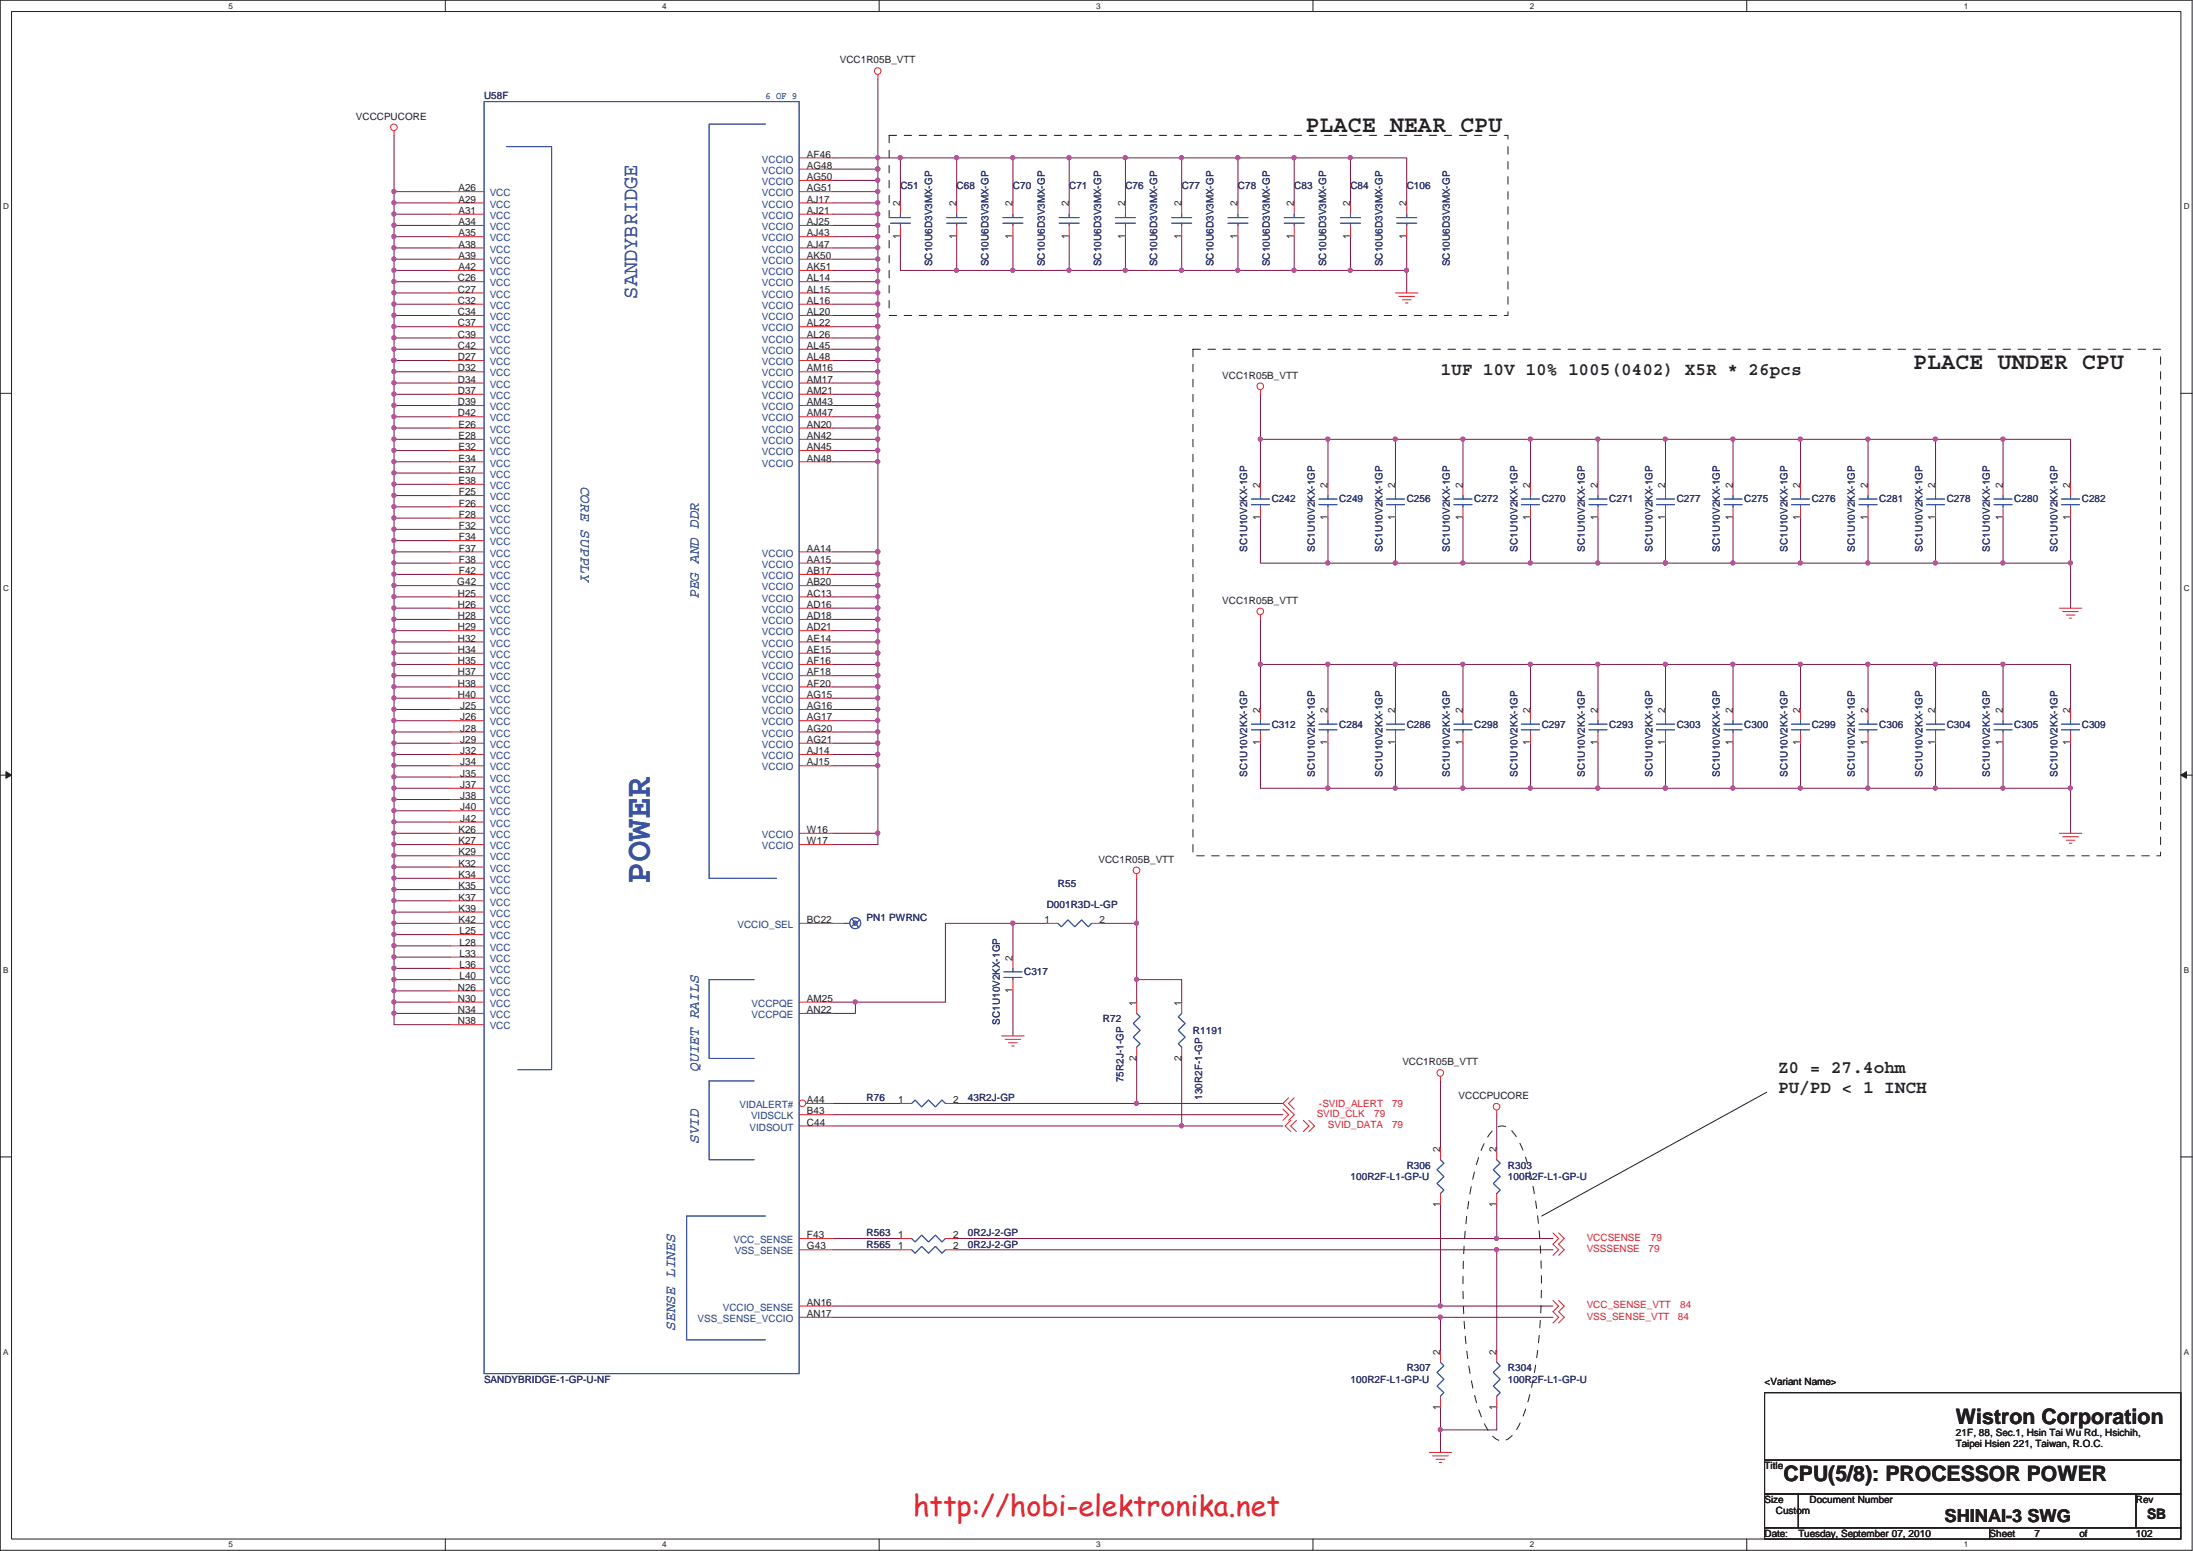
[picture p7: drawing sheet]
<svg xmlns="http://www.w3.org/2000/svg" width="297mm" height="210mm" viewBox="0 0 297 210" stroke-linecap="round" stroke-linejoin="round" font-family="sans-serif">
<defs><g id="words">
<text font-size="4.9" fill="#3a53a4" x="88" y="119.7" transform="rotate(-90 88 119.7)">POWER</text>
<text font-size="3.9" fill="#ed2024" x="123.7" y="205.2">http://hobi-elektronika.net</text>
<g font-size="3.2" fill="#231f20">
<text x="176.8" y="17.9">PLACE NEAR CPU</text>
<text x="259.1" y="49.9">PLACE UNDER CPU</text>
</g>
<text font-size="2.9" fill="#3a53a4" x="86.3" y="40.4" transform="rotate(-90 86.3 40.4)">SANDYBRIDGE</text>
<g font-size="2.9" fill="#231f20">
<text x="264.9" y="192.7">Wistron Corporation</text>
<text x="241.6" y="200.5">CPU(5/8): PROCESSOR POWER</text>
</g>
<g font-size="2.4" fill="#231f20">
<text x="195.1" y="50.8">1UF 10V 10% 1005(0402) X5R * 26pcs</text>
<text x="240.8" y="145.2">Z0 = 27.4ohm</text>
<text x="240.8" y="147.9">PU/PD &lt; 1 INCH</text>
<text x="263.4" y="206">SHINAI-3 SWG</text>
</g>
<g font-size="1.9" fill="#3a53a4">
<text x="78.7" y="65.7" transform="rotate(90 78.7 65.7)">CORE SUPPLY</text>
<text x="94.7" y="81.1" transform="rotate(-90 94.7 81.1)">PEG AND DDR</text>
<text x="94.7" y="145.1" transform="rotate(-90 94.7 145.1)">QUIET RAILS</text>
<text x="94.7" y="154.9" transform="rotate(-90 94.7 154.9)">SVID</text>
<text x="91.4" y="180.2" transform="rotate(-90 91.4 180.2)">SENSE LINES</text>
</g>
<text font-size="1.9" fill="#231f20" x="290.8" y="205.6">SB</text>
<g font-size="1.4" fill="#231f20">
<text x="113.7" y="8.6">VCC1R05B_VTT</text>
<text x="48.2" y="16.2">VCCCPUCORE</text>
<text x="109.3" y="21.3">AF46</text>
<text x="109.3" y="22.9">AG48</text>
<text x="62.1" y="25.9">A26</text>
<text x="62.1" y="27.4">A29</text>
<text x="62.1" y="29">A31</text>
<text x="109.3" y="24.4">AG50</text>
<text x="109.3" y="25.9">AG51</text>
<text x="109.3" y="27.4">AJ17</text>
<text x="109.3" y="29">AJ21</text>
<text x="121.9" y="27.9" transform="rotate(-90 121.9 27.9)">2</text>
<text x="129.5" y="27.9" transform="rotate(-90 129.5 27.9)">2</text>
<text x="137.2" y="27.9" transform="rotate(-90 137.2 27.9)">2</text>
<text x="144.8" y="27.9" transform="rotate(-90 144.8 27.9)">2</text>
<text x="152.4" y="27.9" transform="rotate(-90 152.4 27.9)">2</text>
<text x="160" y="27.9" transform="rotate(-90 160 27.9)">2</text>
<text x="167.6" y="27.9" transform="rotate(-90 167.6 27.9)">2</text>
<text x="175.3" y="27.9" transform="rotate(-90 175.3 27.9)">2</text>
<text x="182.9" y="27.9" transform="rotate(-90 182.9 27.9)">2</text>
<text x="190.5" y="27.9" transform="rotate(-90 190.5 27.9)">2</text>
<text x="62.1" y="30.5">A34</text>
<text x="62.1" y="32">A35</text>
<text x="62.1" y="33.5">A38</text>
<text x="62.1" y="35">A39</text>
<text x="109.3" y="30.5">AJ25</text>
<text x="109.3" y="32">AJ43</text>
<text x="109.3" y="33.5">AJ47</text>
<text x="109.3" y="35">AK50</text>
<text x="121.9" y="32.3" transform="rotate(-90 121.9 32.3)">1</text>
<text x="129.5" y="32.3" transform="rotate(-90 129.5 32.3)">1</text>
<text x="137.2" y="32.3" transform="rotate(-90 137.2 32.3)">1</text>
<text x="144.8" y="32.3" transform="rotate(-90 144.8 32.3)">1</text>
<text x="152.4" y="32.3" transform="rotate(-90 152.4 32.3)">1</text>
<text x="160" y="32.3" transform="rotate(-90 160 32.3)">1</text>
<text x="167.6" y="32.3" transform="rotate(-90 167.6 32.3)">1</text>
<text x="175.3" y="32.3" transform="rotate(-90 175.3 32.3)">1</text>
<text x="182.9" y="32.3" transform="rotate(-90 182.9 32.3)">1</text>
<text x="190.5" y="32.3" transform="rotate(-90 190.5 32.3)">1</text>
<text x="62" y="38.1">C26</text>
<text x="62" y="39.6">C27</text>
<text x="62" y="41.1">C32</text>
<text x="62.1" y="36.6">A42</text>
<text x="109.3" y="36.6">AK51</text>
<text x="109.3" y="38.1">AL14</text>
<text x="109.3" y="39.6">AL15</text>
<text x="109.3" y="41.1">AL16</text>
<text x="62" y="42.7">C34</text>
<text x="62" y="44.2">C37</text>
<text x="62" y="45.7">C39</text>
<text x="62" y="47.2">C42</text>
<text x="109.3" y="42.7">AL20</text>
<text x="109.3" y="44.2">AL22</text>
<text x="109.3" y="45.7">AL26</text>
<text x="109.3" y="47.2">AL45</text>
<text x="62" y="48.8">D27</text>
<text x="62" y="50.3">D32</text>
<text x="62" y="51.8">D34</text>
<text x="62" y="53.3">D37</text>
<text x="109.3" y="48.8">AL48</text>
<text x="109.3" y="50.3">AM16</text>
<text x="109.3" y="51.8">AM17</text>
<text x="109.3" y="53.3">AM21</text>
<text x="165.6" y="51.3">VCC1R05B_VTT</text>
<text x="62" y="54.9">D39</text>
<text x="62" y="56.4">D42</text>
<text x="62.1" y="57.9">E26</text>
<text x="62.1" y="59.4">E28</text>
<text x="109.3" y="54.9">AM43</text>
<text x="109.3" y="56.4">AM47</text>
<text x="109.3" y="57.9">AN20</text>
<text x="109.3" y="59.4">AN42</text>
<text x="62.1" y="61">E32</text>
<text x="62.1" y="62.5">E34</text>
<text x="62.1" y="64">E37</text>
<text x="62.1" y="65.5">E38</text>
<text x="109.3" y="61">AN45</text>
<text x="109.3" y="62.5">AN48</text>
<text x="62.1" y="67.1">F25</text>
<text x="62.1" y="68.6">F26</text>
<text x="62.1" y="70.1">F28</text>
<text x="62.1" y="71.6">F32</text>
<text x="170.7" y="70.4" transform="rotate(-90 170.7 70.4)">1</text>
<text x="170.7" y="66" transform="rotate(-90 170.7 66)">2</text>
<text x="179.8" y="70.4" transform="rotate(-90 179.8 70.4)">1</text>
<text x="179.8" y="66" transform="rotate(-90 179.8 66)">2</text>
<text x="189" y="70.4" transform="rotate(-90 189 70.4)">1</text>
<text x="189" y="66" transform="rotate(-90 189 66)">2</text>
<text x="198.1" y="70.4" transform="rotate(-90 198.1 70.4)">1</text>
<text x="198.1" y="66" transform="rotate(-90 198.1 66)">2</text>
<text x="207.3" y="70.4" transform="rotate(-90 207.3 70.4)">1</text>
<text x="207.3" y="66" transform="rotate(-90 207.3 66)">2</text>
<text x="216.4" y="70.4" transform="rotate(-90 216.4 70.4)">1</text>
<text x="216.4" y="66" transform="rotate(-90 216.4 66)">2</text>
<text x="225.5" y="70.4" transform="rotate(-90 225.5 70.4)">1</text>
<text x="225.5" y="66" transform="rotate(-90 225.5 66)">2</text>
<text x="234.7" y="70.4" transform="rotate(-90 234.7 70.4)">1</text>
<text x="234.7" y="66" transform="rotate(-90 234.7 66)">2</text>
<text x="243.8" y="70.4" transform="rotate(-90 243.8 70.4)">1</text>
<text x="243.8" y="66" transform="rotate(-90 243.8 66)">2</text>
<text x="253" y="70.4" transform="rotate(-90 253 70.4)">1</text>
<text x="253" y="66" transform="rotate(-90 253 66)">2</text>
<text x="262.1" y="70.4" transform="rotate(-90 262.1 70.4)">1</text>
<text x="262.1" y="66" transform="rotate(-90 262.1 66)">2</text>
<text x="271.3" y="70.4" transform="rotate(-90 271.3 70.4)">1</text>
<text x="271.3" y="66" transform="rotate(-90 271.3 66)">2</text>
<text x="280.4" y="70.4" transform="rotate(-90 280.4 70.4)">1</text>
<text x="280.4" y="66" transform="rotate(-90 280.4 66)">2</text>
<text x="62.1" y="73.1">F34</text>
<text x="62.1" y="74.7">F37</text>
<text x="62.1" y="76.2">F38</text>
<text x="62.1" y="77.7">F42</text>
<text x="109.3" y="74.7">AA14</text>
<text x="109.3" y="76.2">AA15</text>
<text x="109.3" y="77.7">AB17</text>
<text x="61.9" y="79.2">G42</text>
<text x="62" y="80.8">H25</text>
<text x="62" y="82.3">H26</text>
<text x="62" y="83.8">H28</text>
<text x="109.3" y="79.2">AB20</text>
<text x="109.3" y="80.8">AC13</text>
<text x="109.3" y="82.3">AD16</text>
<text x="109.3" y="83.8">AD18</text>
<text x="165.6" y="81.7">VCC1R05B_VTT</text>
<text x="62" y="85.3">H29</text>
<text x="62" y="86.9">H32</text>
<text x="62" y="88.4">H34</text>
<text x="62" y="89.9">H35</text>
<text x="109.3" y="85.3">AD21</text>
<text x="109.3" y="86.9">AE14</text>
<text x="109.3" y="88.4">AE15</text>
<text x="109.3" y="89.9">AF16</text>
<text x="62" y="91.4">H37</text>
<text x="62" y="93">H38</text>
<text x="62" y="94.5">H40</text>
<text x="109.3" y="91.4">AF18</text>
<text x="109.3" y="93">AF20</text>
<text x="109.3" y="94.5">AG15</text>
<text x="62.3" y="96">J25</text>
<text x="62.3" y="97.5">J26</text>
<text x="62.3" y="99.1">J28</text>
<text x="62.3" y="100.6">J29</text>
<text x="109.3" y="96">AG16</text>
<text x="109.3" y="97.5">AG17</text>
<text x="109.3" y="99.1">AG20</text>
<text x="109.3" y="100.6">AG21</text>
<text x="170.7" y="100.9" transform="rotate(-90 170.7 100.9)">1</text>
<text x="170.7" y="96.5" transform="rotate(-90 170.7 96.5)">2</text>
<text x="179.8" y="100.9" transform="rotate(-90 179.8 100.9)">1</text>
<text x="179.8" y="96.5" transform="rotate(-90 179.8 96.5)">2</text>
<text x="189" y="100.9" transform="rotate(-90 189 100.9)">1</text>
<text x="189" y="96.5" transform="rotate(-90 189 96.5)">2</text>
<text x="198.1" y="100.9" transform="rotate(-90 198.1 100.9)">1</text>
<text x="198.1" y="96.5" transform="rotate(-90 198.1 96.5)">2</text>
<text x="207.3" y="100.9" transform="rotate(-90 207.3 100.9)">1</text>
<text x="207.3" y="96.5" transform="rotate(-90 207.3 96.5)">2</text>
<text x="216.4" y="100.9" transform="rotate(-90 216.4 100.9)">1</text>
<text x="216.4" y="96.5" transform="rotate(-90 216.4 96.5)">2</text>
<text x="225.5" y="100.9" transform="rotate(-90 225.5 100.9)">1</text>
<text x="225.5" y="96.5" transform="rotate(-90 225.5 96.5)">2</text>
<text x="234.7" y="100.9" transform="rotate(-90 234.7 100.9)">1</text>
<text x="234.7" y="96.5" transform="rotate(-90 234.7 96.5)">2</text>
<text x="243.8" y="100.9" transform="rotate(-90 243.8 100.9)">1</text>
<text x="243.8" y="96.5" transform="rotate(-90 243.8 96.5)">2</text>
<text x="253" y="100.9" transform="rotate(-90 253 100.9)">1</text>
<text x="253" y="96.5" transform="rotate(-90 253 96.5)">2</text>
<text x="262.1" y="100.9" transform="rotate(-90 262.1 100.9)">1</text>
<text x="262.1" y="96.5" transform="rotate(-90 262.1 96.5)">2</text>
<text x="271.3" y="100.9" transform="rotate(-90 271.3 100.9)">1</text>
<text x="271.3" y="96.5" transform="rotate(-90 271.3 96.5)">2</text>
<text x="280.4" y="100.9" transform="rotate(-90 280.4 100.9)">1</text>
<text x="280.4" y="96.5" transform="rotate(-90 280.4 96.5)">2</text>
<text x="62.3" y="102.1">J32</text>
<text x="62.3" y="103.6">J34</text>
<text x="62.3" y="105.2">J35</text>
<text x="62.3" y="106.7">J37</text>
<text x="109.3" y="102.1">AJ14</text>
<text x="109.3" y="103.6">AJ15</text>
<text x="62.1" y="112.8">K26</text>
<text x="62.3" y="108.2">J38</text>
<text x="62.3" y="109.7">J40</text>
<text x="62.3" y="111.2">J42</text>
<text x="109.3" y="112.8">W16</text>
<text x="62.1" y="114.3">K27</text>
<text x="62.1" y="115.8">K29</text>
<text x="62.1" y="117.3">K32</text>
<text x="62.1" y="118.9">K34</text>
<text x="109.3" y="114.3">W17</text>
<text x="148.8" y="116.8">VCC1R05B_VTT</text>
<text x="62.1" y="120.4">K35</text>
<text x="62.1" y="121.9">K37</text>
<text x="62.1" y="123.4">K39</text>
<text x="62.1" y="125">K42</text>
<text x="109.3" y="125">BC22</text>
<text x="141.5" y="125">1</text>
<text x="148.9" y="125">2</text>
<text x="62.2" y="126.5">L25</text>
<text x="62.2" y="128">L28</text>
<text x="62.2" y="129.5">L33</text>
<text x="62.2" y="131.1">L36</text>
<text x="137.2" y="130" transform="rotate(-90 137.2 130)">2</text>
<text x="62" y="134.1">N26</text>
<text x="62" y="135.6">N30</text>
<text x="62" y="137.2">N34</text>
<text x="62.2" y="132.6">L40</text>
<text x="109.3" y="135.6">AM25</text>
<text x="109.3" y="137.2">AN22</text>
<text x="137.2" y="134.4" transform="rotate(-90 137.2 134.4)">1</text>
<text x="153.9" y="136.1" transform="rotate(-90 153.9 136.1)">1</text>
<text x="160" y="136.1" transform="rotate(-90 160 136.1)">1</text>
<text x="62" y="138.7">N38</text>
<text x="153.9" y="143.6" transform="rotate(-90 153.9 143.6)">2</text>
<text x="160" y="143.6" transform="rotate(-90 160 143.6)">2</text>
<text x="109.3" y="149.3">A44</text>
<text x="121.7" y="149.3">1</text>
<text x="129.1" y="149.3">2</text>
<text x="189.9" y="144.2">VCC1R05B_VTT</text>
<text x="197.6" y="148.8">VCCCPUCORE</text>
<text x="109.3" y="150.9">B43</text>
<text x="109.3" y="152.4">C44</text>
<text x="195.1" y="156" transform="rotate(-90 195.1 156)">2</text>
<text x="202.7" y="156" transform="rotate(-90 202.7 156)">2</text>
<text x="109.3" y="167.6">F43</text>
<text x="121.7" y="167.6">1</text>
<text x="129.1" y="167.6">2</text>
<text x="195.1" y="163.4" transform="rotate(-90 195.1 163.4)">1</text>
<text x="202.7" y="163.4" transform="rotate(-90 202.7 163.4)">1</text>
<text x="109.3" y="169.2">G43</text>
<text x="121.7" y="169.2">1</text>
<text x="129.1" y="169.2">2</text>
<text x="109.3" y="178.3">AN17</text>
<text x="109.3" y="176.8">AN16</text>
<text x="195.1" y="183.4" transform="rotate(-90 195.1 183.4)">2</text>
<text x="202.7" y="183.4" transform="rotate(-90 202.7 183.4)">2</text>
<text x="195.1" y="190.8" transform="rotate(-90 195.1 190.8)">1</text>
<text x="202.7" y="190.8" transform="rotate(-90 202.7 190.8)">1</text>
<text x="239" y="187.5">&lt;Variant Name&gt;</text>
<text x="264.9" y="194.3">21F, 88, Sec.1, Hsin Tai Wu Rd., Hsichih,</text>
<text x="264.9" y="195.9">Taipei Hsien 221, Taiwan, R.O.C.</text>
<text x="239" y="198.9">Title</text>
<text x="239" y="203.5">Size</text>
<text x="245.1" y="203.5">Document Number</text>
<text x="289.3" y="203.5">Rev</text>
<text x="239" y="208.1">Date:</text>
<text x="240.5" y="205">Custom</text>
<text x="243.6" y="208.1">Tuesday, September 07, 2010</text>
<text x="269.5" y="208.1">Sheet</text>
<text x="275.6" y="208.1">7</text>
<text x="281.7" y="208.1">of</text>
<text x="289.3" y="208.1">102</text>
</g>
<g font-size="1.4" fill="#2d2d72">
<text x="65.6" y="13.5">U58F</text>
<text x="122" y="25.7">C51</text>
<text x="129.6" y="25.7">C68</text>
<text x="137.2" y="25.7">C70</text>
<text x="144.8" y="25.7">C71</text>
<text x="152.4" y="25.7">C76</text>
<text x="160.1" y="25.7">C77</text>
<text x="167.7" y="25.7">C78</text>
<text x="175.3" y="25.7">C83</text>
<text x="182.9" y="25.7">C84</text>
<text x="190.5" y="25.7">C106</text>
<text x="126.3" y="36" transform="rotate(-90 126.3 36)">SC10U6D3V3MX-GP</text>
<text x="133.9" y="36" transform="rotate(-90 133.9 36)">SC10U6D3V3MX-GP</text>
<text x="141.5" y="36" transform="rotate(-90 141.5 36)">SC10U6D3V3MX-GP</text>
<text x="149.1" y="36" transform="rotate(-90 149.1 36)">SC10U6D3V3MX-GP</text>
<text x="156.8" y="36" transform="rotate(-90 156.8 36)">SC10U6D3V3MX-GP</text>
<text x="164.4" y="36" transform="rotate(-90 164.4 36)">SC10U6D3V3MX-GP</text>
<text x="172" y="36" transform="rotate(-90 172 36)">SC10U6D3V3MX-GP</text>
<text x="179.6" y="36" transform="rotate(-90 179.6 36)">SC10U6D3V3MX-GP</text>
<text x="187.2" y="36" transform="rotate(-90 187.2 36)">SC10U6D3V3MX-GP</text>
<text x="196.4" y="36" transform="rotate(-90 196.4 36)">SC10U6D3V3MX-GP</text>
<text x="172.3" y="68">C242</text>
<text x="181.4" y="68">C249</text>
<text x="190.5" y="68">C256</text>
<text x="199.7" y="68">C272</text>
<text x="208.8" y="68">C270</text>
<text x="218" y="68">C271</text>
<text x="227.1" y="68">C277</text>
<text x="236.3" y="68">C275</text>
<text x="245.4" y="68">C276</text>
<text x="254.5" y="68">C281</text>
<text x="263.7" y="68">C278</text>
<text x="272.8" y="68">C280</text>
<text x="282" y="68">C282</text>
<text x="168.9" y="74.7" transform="rotate(-90 168.9 74.7)">SC1U10V2KX-1GP</text>
<text x="178.1" y="74.7" transform="rotate(-90 178.1 74.7)">SC1U10V2KX-1GP</text>
<text x="187.2" y="74.7" transform="rotate(-90 187.2 74.7)">SC1U10V2KX-1GP</text>
<text x="196.4" y="74.7" transform="rotate(-90 196.4 74.7)">SC1U10V2KX-1GP</text>
<text x="205.5" y="74.7" transform="rotate(-90 205.5 74.7)">SC1U10V2KX-1GP</text>
<text x="214.7" y="74.7" transform="rotate(-90 214.7 74.7)">SC1U10V2KX-1GP</text>
<text x="223.8" y="74.7" transform="rotate(-90 223.8 74.7)">SC1U10V2KX-1GP</text>
<text x="233" y="74.7" transform="rotate(-90 233 74.7)">SC1U10V2KX-1GP</text>
<text x="242.1" y="74.7" transform="rotate(-90 242.1 74.7)">SC1U10V2KX-1GP</text>
<text x="251.2" y="74.7" transform="rotate(-90 251.2 74.7)">SC1U10V2KX-1GP</text>
<text x="260.4" y="74.7" transform="rotate(-90 260.4 74.7)">SC1U10V2KX-1GP</text>
<text x="269.5" y="74.7" transform="rotate(-90 269.5 74.7)">SC1U10V2KX-1GP</text>
<text x="278.7" y="74.7" transform="rotate(-90 278.7 74.7)">SC1U10V2KX-1GP</text>
<text x="172.3" y="98.5">C312</text>
<text x="181.4" y="98.5">C284</text>
<text x="190.5" y="98.5">C286</text>
<text x="199.7" y="98.5">C298</text>
<text x="208.8" y="98.5">C297</text>
<text x="218" y="98.5">C293</text>
<text x="227.1" y="98.5">C303</text>
<text x="236.3" y="98.5">C300</text>
<text x="245.4" y="98.5">C299</text>
<text x="254.5" y="98.5">C306</text>
<text x="263.7" y="98.5">C304</text>
<text x="272.8" y="98.5">C305</text>
<text x="282" y="98.5">C309</text>
<text x="168.9" y="105.2" transform="rotate(-90 168.9 105.2)">SC1U10V2KX-1GP</text>
<text x="178.1" y="105.2" transform="rotate(-90 178.1 105.2)">SC1U10V2KX-1GP</text>
<text x="187.2" y="105.2" transform="rotate(-90 187.2 105.2)">SC1U10V2KX-1GP</text>
<text x="196.4" y="105.2" transform="rotate(-90 196.4 105.2)">SC1U10V2KX-1GP</text>
<text x="205.5" y="105.2" transform="rotate(-90 205.5 105.2)">SC1U10V2KX-1GP</text>
<text x="214.7" y="105.2" transform="rotate(-90 214.7 105.2)">SC1U10V2KX-1GP</text>
<text x="223.8" y="105.2" transform="rotate(-90 223.8 105.2)">SC1U10V2KX-1GP</text>
<text x="233" y="105.2" transform="rotate(-90 233 105.2)">SC1U10V2KX-1GP</text>
<text x="242.1" y="105.2" transform="rotate(-90 242.1 105.2)">SC1U10V2KX-1GP</text>
<text x="251.2" y="105.2" transform="rotate(-90 251.2 105.2)">SC1U10V2KX-1GP</text>
<text x="260.4" y="105.2" transform="rotate(-90 260.4 105.2)">SC1U10V2KX-1GP</text>
<text x="269.5" y="105.2" transform="rotate(-90 269.5 105.2)">SC1U10V2KX-1GP</text>
<text x="278.7" y="105.2" transform="rotate(-90 278.7 105.2)">SC1U10V2KX-1GP</text>
<text x="117.4" y="124.7">PN1 PWRNC</text>
<text x="141.8" y="122.9">D001R3D-L-GP</text>
<text x="143.3" y="120.1">R55</text>
<text x="138.7" y="132">C317</text>
<text x="135.4" y="138.7" transform="rotate(-90 135.4 138.7)">SC1U10V2KX-1GP</text>
<text x="149.4" y="138.4">R72</text>
<text x="161.6" y="140">R1191</text>
<text x="117.4" y="149.1">R76</text>
<text x="131.1" y="149.1">43R2J-GP</text>
<text x="152.2" y="146.5" transform="rotate(-90 152.2 146.5)">75R2J-1-GP</text>
<text x="162.9" y="148.9" transform="rotate(-90 162.9 148.9)">130R2F-1-GP</text>
<text x="182.9" y="159.8">100R2F-L1-GP-U</text>
<text x="190.5" y="158.2">R306</text>
<text x="204.3" y="158.2">R303</text>
<text x="204.3" y="159.8">100R2F-L1-GP-U</text>
<text x="117.4" y="167.4">R563</text>
<text x="131.1" y="167.4">0R2J-2-GP</text>
<text x="117.4" y="168.9">R565</text>
<text x="131.1" y="168.9">0R2J-2-GP</text>
<text x="190.5" y="185.7">R307</text>
<text x="204.3" y="185.7">R304</text>
<text x="65.6" y="187.2">SANDYBRIDGE-1-GP-U-NF</text>
<text x="182.9" y="187.2">100R2F-L1-GP-U</text>
<text x="204.3" y="187.2">100R2F-L1-GP-U</text>
</g>
<text font-size="1.4" fill="#3a53a4" x="103.7" y="13.4">6 OF 9</text>
<g font-size="1.4" fill="#1d437e">
<text x="103.2" y="22">VCCIO</text>
<text x="103.2" y="23.5">VCCIO</text>
<text x="66.3" y="26.6">VCC</text>
<text x="66.3" y="28.1">VCC</text>
<text x="66.3" y="29.6">VCC</text>
<text x="103.2" y="25.1">VCCIO</text>
<text x="103.2" y="26.6">VCCIO</text>
<text x="103.2" y="28.1">VCCIO</text>
<text x="103.2" y="29.6">VCCIO</text>
<text x="66.3" y="31.2">VCC</text>
<text x="66.3" y="32.7">VCC</text>
<text x="66.3" y="34.2">VCC</text>
<text x="66.3" y="35.7">VCC</text>
<text x="103.2" y="31.2">VCCIO</text>
<text x="103.2" y="32.7">VCCIO</text>
<text x="103.2" y="34.2">VCCIO</text>
<text x="103.2" y="35.7">VCCIO</text>
<text x="66.3" y="37.2">VCC</text>
<text x="66.3" y="38.8">VCC</text>
<text x="66.3" y="40.3">VCC</text>
<text x="66.3" y="41.8">VCC</text>
<text x="103.2" y="37.2">VCCIO</text>
<text x="103.2" y="38.8">VCCIO</text>
<text x="103.2" y="40.3">VCCIO</text>
<text x="103.2" y="41.8">VCCIO</text>
<text x="66.3" y="43.3">VCC</text>
<text x="66.3" y="44.9">VCC</text>
<text x="66.3" y="46.4">VCC</text>
<text x="66.3" y="47.9">VCC</text>
<text x="103.2" y="43.3">VCCIO</text>
<text x="103.2" y="44.9">VCCIO</text>
<text x="103.2" y="46.4">VCCIO</text>
<text x="103.2" y="47.9">VCCIO</text>
<text x="66.3" y="49.4">VCC</text>
<text x="66.3" y="51">VCC</text>
<text x="66.3" y="52.5">VCC</text>
<text x="103.2" y="49.4">VCCIO</text>
<text x="103.2" y="51">VCCIO</text>
<text x="103.2" y="52.5">VCCIO</text>
<text x="66.3" y="54">VCC</text>
<text x="66.3" y="55.5">VCC</text>
<text x="66.3" y="57.1">VCC</text>
<text x="66.3" y="58.6">VCC</text>
<text x="103.2" y="54">VCCIO</text>
<text x="103.2" y="55.5">VCCIO</text>
<text x="103.2" y="57.1">VCCIO</text>
<text x="103.2" y="58.6">VCCIO</text>
<text x="66.3" y="60.1">VCC</text>
<text x="66.3" y="61.6">VCC</text>
<text x="66.3" y="63.2">VCC</text>
<text x="66.3" y="64.7">VCC</text>
<text x="103.2" y="60.1">VCCIO</text>
<text x="103.2" y="61.6">VCCIO</text>
<text x="103.2" y="63.2">VCCIO</text>
<text x="66.3" y="66.2">VCC</text>
<text x="66.3" y="67.7">VCC</text>
<text x="66.3" y="69.3">VCC</text>
<text x="66.3" y="70.8">VCC</text>
<text x="66.3" y="72.3">VCC</text>
<text x="66.3" y="73.8">VCC</text>
<text x="66.3" y="75.3">VCC</text>
<text x="66.3" y="76.9">VCC</text>
<text x="103.2" y="75.3">VCCIO</text>
<text x="103.2" y="76.9">VCCIO</text>
<text x="66.3" y="78.4">VCC</text>
<text x="66.3" y="79.9">VCC</text>
<text x="66.3" y="81.4">VCC</text>
<text x="66.3" y="83">VCC</text>
<text x="103.2" y="78.4">VCCIO</text>
<text x="103.2" y="79.9">VCCIO</text>
<text x="103.2" y="81.4">VCCIO</text>
<text x="103.2" y="83">VCCIO</text>
<text x="66.3" y="84.5">VCC</text>
<text x="66.3" y="86">VCC</text>
<text x="66.3" y="87.5">VCC</text>
<text x="66.3" y="89.1">VCC</text>
<text x="103.2" y="84.5">VCCIO</text>
<text x="103.2" y="86">VCCIO</text>
<text x="103.2" y="87.5">VCCIO</text>
<text x="103.2" y="89.1">VCCIO</text>
<text x="66.3" y="90.6">VCC</text>
<text x="66.3" y="92.1">VCC</text>
<text x="66.3" y="93.6">VCC</text>
<text x="66.3" y="95.2">VCC</text>
<text x="103.2" y="90.6">VCCIO</text>
<text x="103.2" y="92.1">VCCIO</text>
<text x="103.2" y="93.6">VCCIO</text>
<text x="103.2" y="95.2">VCCIO</text>
<text x="66.3" y="96.7">VCC</text>
<text x="66.3" y="98.2">VCC</text>
<text x="66.3" y="99.7">VCC</text>
<text x="66.3" y="101.3">VCC</text>
<text x="103.2" y="96.7">VCCIO</text>
<text x="103.2" y="98.2">VCCIO</text>
<text x="103.2" y="99.7">VCCIO</text>
<text x="103.2" y="101.3">VCCIO</text>
<text x="66.3" y="102.8">VCC</text>
<text x="66.3" y="104.3">VCC</text>
<text x="66.3" y="105.8">VCC</text>
<text x="66.3" y="107.4">VCC</text>
<text x="103.2" y="102.8">VCCIO</text>
<text x="103.2" y="104.3">VCCIO</text>
<text x="66.3" y="108.9">VCC</text>
<text x="66.3" y="110.4">VCC</text>
<text x="66.3" y="111.9">VCC</text>
<text x="66.3" y="113.4">VCC</text>
<text x="103.2" y="113.4">VCCIO</text>
<text x="66.3" y="115">VCC</text>
<text x="66.3" y="116.5">VCC</text>
<text x="66.3" y="118">VCC</text>
<text x="66.3" y="119.5">VCC</text>
<text x="103.2" y="115">VCCIO</text>
<text x="66.3" y="121.1">VCC</text>
<text x="66.3" y="122.6">VCC</text>
<text x="66.3" y="124.1">VCC</text>
<text x="66.3" y="125.6">VCC</text>
<text x="99.9" y="125.6">VCCIO_SEL</text>
<text x="66.3" y="127.2">VCC</text>
<text x="66.3" y="128.7">VCC</text>
<text x="66.3" y="130.2">VCC</text>
<text x="66.3" y="131.7">VCC</text>
<text x="66.3" y="133.3">VCC</text>
<text x="66.3" y="134.8">VCC</text>
<text x="66.3" y="136.3">VCC</text>
<text x="66.3" y="137.8">VCC</text>
<text x="101.8" y="136.3">VCCPQE</text>
<text x="101.8" y="137.8">VCCPQE</text>
<text x="66.3" y="139.4">VCC</text>
<text x="100.2" y="150">VIDALERT#</text>
<text x="101.5" y="153.1">VIDSOUT</text>
<text x="101.7" y="151.5">VIDSCLK</text>
<text x="99.4" y="168.3">VCC_SENSE</text>
<text x="99.5" y="169.8">VSS_SENSE</text>
<text x="94.5" y="179">VSS_SENSE_VCCIO</text>
<text x="97.9" y="177.5">VCCIO_SENSE</text>
</g>
<g font-size="1.4" fill="#ec2426">
<text x="178.6" y="149.9">-SVID_ALERT</text>
<text x="188.5" y="149.9">79</text>
<text x="178.3" y="151.2">SVID_CLK</text>
<text x="179.9" y="152.7">SVID_DATA</text>
<text x="186.1" y="151.2">79</text>
<text x="188.5" y="152.7">79</text>
<text x="214.9" y="168">VCCSENSE</text>
<text x="223.6" y="168">79</text>
<text x="214.9" y="169.5">VSSSENSE</text>
<text x="223.3" y="169.5">79</text>
<text x="214.9" y="177.1">VCC_SENSE_VTT</text>
<text x="214.9" y="178.6">VSS_SENSE_VTT</text>
<text x="227.3" y="178.6">84</text>
<text x="227.6" y="177.1">84</text>
</g>
<g font-size="1.1" fill="#231f20">
<text x="30.9" y="1.2">5</text>
<text x="89.7" y="1.2">4</text>
<text x="148.5" y="1.2">3</text>
<text x="207.2" y="1.2">2</text>
<text x="266" y="1.2">1</text>
<text x=".4" y="28.4">D</text>
<text x="295.8" y="28.4">D</text>
<text x=".4" y="80">C</text>
<text x="295.8" y="80">C</text>
<text x=".4" y="131.7">B</text>
<text x="295.8" y="131.7">B</text>
<text x=".4" y="183.4">A</text>
<text x="295.8" y="183.4">A</text>
<text x="30.9" y="209.5">5</text>
<text x="89.7" y="209.5">4</text>
<text x="148.5" y="209.5">3</text>
<text x="207.2" y="209.5">2</text>
<text x="266" y="209.5">1</text>
</g>
</g></defs>
<path d="M0 0h296.9v209.9h-296.9zM1.6 1.6h293.8v206.8h-293.8z" fill="none" stroke="#231f20" stroke-width=".14"/>
<g fill="#fff">
<path d="M30.9 .2h.6v1.2h-.6z"/>
<path d="M30.9 208.5h.6v1.2h-.6z"/>
</g>
<path d="M60.3 0v1.6M60.3 208.4v1.5" fill="none" stroke="#231f20" stroke-width=".14"/>
<g fill="#fff">
<path d="M89.7 .2h.6v1.2h-.6z"/>
<path d="M89.7 208.5h.6v1.2h-.6z"/>
</g>
<path d="M119.1 0v1.6M119.1 208.4v1.5" fill="none" stroke="#231f20" stroke-width=".14"/>
<g fill="#fff">
<path d="M148.5 .2h.6v1.2h-.6z"/>
<path d="M148.5 208.5h.6v1.2h-.6z"/>
</g>
<path d="M177.8 0v1.6M177.8 208.4v1.5" fill="none" stroke="#231f20" stroke-width=".14"/>
<g fill="#fff">
<path d="M207.2 .2h.6v1.2h-.6z"/>
<path d="M207.2 208.5h.6v1.2h-.6z"/>
</g>
<path d="M236.6 0v1.6M236.6 208.4v1.5" fill="none" stroke="#231f20" stroke-width=".14"/>
<g fill="#fff">
<path d="M266 .2h.6v1.2h-.6z"/>
<path d="M266 208.5h.6v1.2h-.6z"/>
<path d="M.4 27.4h.8v1.2h-.8z"/>
<path d="M295.8 27.4h.7v1.2h-.7z"/>
<path d="M.4 79.1h.8v1.2h-.8z"/>
<path d="M295.8 79.1h.7v1.2h-.7z"/>
</g>
<path d="M0 53.3h1.6M295.4 53.3h1.5" fill="none" stroke="#231f20" stroke-width=".14"/>
<g fill="#fff">
<path d="M.4 130.8h.7v1.1h-.7z"/>
<path d="M295.8 130.8h.7v1.1h-.7z"/>
</g>
<path d="M0 104.9h1.6M295.4 104.9h1.5" fill="none" stroke="#231f20" stroke-width=".14"/>
<path d="M.8 104.5l.8 .4-.8 .5z" fill="#231f20"/>
<path d="M.8 104.5l.8 .4-.8 .5z" fill="none" stroke="#231f20" stroke-width=".14"/>
<path d="M295.4 104.9l.8-.4v.9z" fill="#231f20"/>
<path d="M295.4 104.9l.8-.4v.9z" fill="none" stroke="#231f20" stroke-width=".14"/>
<g fill="#fff">
<path d="M.4 182.5h.7v1.1h-.7z"/>
<path d="M295.8 182.5h.7v1.1h-.7z"/>
</g>
<path d="M0 156.6h1.6M295.4 156.6h1.5" fill="none" stroke="#231f20" stroke-width=".14"/>
<path d="M53.4 18.3v7.6" fill="none" stroke="#7f1542" stroke-width=".14"/>
<circle cx="53.3" cy="25.9" r=".29" fill="#b8529f"/>
<circle cx="53.3" cy="25.9" r=".29" fill="none" stroke="#b8529f" stroke-width=".14"/>
<path d="M53.4 29h7.6M53.4 30.5h7.6M53.4 32h7.6M53.4 33.6h7.6M53.4 35.1h7.6M53.4 36.6h7.6M53.4 38.1h7.6M53.4 39.7h7.6M61 25.9h-7.6v1.6h7.6" fill="none" stroke="#7f1542" stroke-width=".14"/>
<circle cx="53.3" cy="39.6" r=".29" fill="#b8529f"/>
<circle cx="53.3" cy="39.6" r=".29" fill="none" stroke="#b8529f" stroke-width=".14"/>
<path d="M53.4 27.5v1.5M53.4 41.2h7.6M53.4 42.7h7.6M53.4 44.2h7.6M53.4 45.8h7.6" fill="none" stroke="#7f1542" stroke-width=".14"/>
<circle cx="53.3" cy="29" r=".29" fill="#b8529f"/>
<circle cx="53.3" cy="29" r=".29" fill="none" stroke="#b8529f" stroke-width=".14"/>
<circle cx="53.3" cy="27.4" r=".29" fill="#b8529f"/>
<circle cx="53.3" cy="27.4" r=".29" fill="none" stroke="#b8529f" stroke-width=".14"/>
<path d="M53.4 45.8v1.5" fill="none" stroke="#7f1542" stroke-width=".14"/>
<circle cx="53.3" cy="45.7" r=".29" fill="#b8529f"/>
<circle cx="53.3" cy="45.7" r=".29" fill="none" stroke="#b8529f" stroke-width=".14"/>
<path d="M53.4 32v1.6" fill="none" stroke="#7f1542" stroke-width=".14"/>
<circle cx="53.3" cy="32" r=".29" fill="#b8529f"/>
<circle cx="53.3" cy="32" r=".29" fill="none" stroke="#b8529f" stroke-width=".14"/>
<path d="M53.4 36.6v1.5" fill="none" stroke="#7f1542" stroke-width=".14"/>
<circle cx="53.3" cy="36.6" r=".29" fill="#b8529f"/>
<circle cx="53.3" cy="36.6" r=".29" fill="none" stroke="#b8529f" stroke-width=".14"/>
<path d="M53.4 33.6v1.5" fill="none" stroke="#7f1542" stroke-width=".14"/>
<circle cx="53.3" cy="33.5" r=".29" fill="#b8529f"/>
<circle cx="53.3" cy="33.5" r=".29" fill="none" stroke="#b8529f" stroke-width=".14"/>
<path d="M53.4 42.7v1.5" fill="none" stroke="#7f1542" stroke-width=".14"/>
<circle cx="53.3" cy="42.7" r=".29" fill="#b8529f"/>
<circle cx="53.3" cy="42.7" r=".29" fill="none" stroke="#b8529f" stroke-width=".14"/>
<path d="M53.4 41.2v1.5" fill="none" stroke="#7f1542" stroke-width=".14"/>
<circle cx="53.3" cy="41.2" r=".29" fill="#b8529f"/>
<circle cx="53.3" cy="41.2" r=".29" fill="none" stroke="#b8529f" stroke-width=".14"/>
<path d="M53.4 29v3M53.4 39.7v1.5" fill="none" stroke="#7f1542" stroke-width=".14"/>
<circle cx="53.3" cy="30.5" r=".29" fill="#b8529f"/>
<circle cx="53.3" cy="30.5" r=".29" fill="none" stroke="#b8529f" stroke-width=".14"/>
<path d="M53.4 53.4h7.6M53.4 54.9h7.6M53.4 47.3h7.6M53.4 62.5h7.6M53.4 64h7.6M53.4 65.6h7.6" fill="none" stroke="#7f1542" stroke-width=".14"/>
<circle cx="53.3" cy="65.5" r=".29" fill="#b8529f"/>
<circle cx="53.3" cy="65.5" r=".29" fill="none" stroke="#b8529f" stroke-width=".14"/>
<g fill="none" stroke="#7f1542" stroke-width=".14">
<path d="M53.4 56.4h7.6M53.4 58h7.6M53.4 48.8h7.6M53.4 59.5h7.6M53.4 50.3h7.6M53.4 51.9h7.6M53.4 67.1h7.6M53.4 61h7.6M53.4 74.7h7.6M53.4 76.2h7.6M53.4 68.6h7.6M53.4 77.8h7.6"/>
<path d="M53.4 79.3h7.6M53.4 70.1h7.6M53.4 83.9h7.6M53.4 85.4h7.6M53.4 86.9h7.6M53.4 88.4h7.6M53.4 80.8h7.6"/>
</g>
<circle cx="53.3" cy="80.8" r=".29" fill="#b8529f"/>
<circle cx="53.3" cy="80.8" r=".29" fill="none" stroke="#b8529f" stroke-width=".14"/>
<path d="M53.4 82.3h7.6" fill="none" stroke="#7f1542" stroke-width=".14"/>
<circle cx="53.3" cy="82.3" r=".29" fill="#b8529f"/>
<circle cx="53.3" cy="82.3" r=".29" fill="none" stroke="#b8529f" stroke-width=".14"/>
<g fill="none" stroke="#7f1542" stroke-width=".14">
<path d="M53.4 71.7h7.6M53.4 73.2h7.6M53.4 96.1h7.6M53.4 97.6h7.6M53.4 90h7.6M53.4 99.1h7.6M53.4 91.5h7.6M53.4 105.2h7.6M53.4 106.7h7.6M53.4 108.2h7.6M53.4 109.8h7.6M53.4 100.6h7.6"/>
<path d="M53.4 102.1h7.6M53.4 103.7h7.6"/>
</g>
<circle cx="53.3" cy="103.6" r=".29" fill="#b8529f"/>
<circle cx="53.3" cy="103.6" r=".29" fill="none" stroke="#b8529f" stroke-width=".14"/>
<g fill="none" stroke="#7f1542" stroke-width=".14">
<path d="M53.4 93h7.6M53.4 94.5h7.6M53.4 117.4h7.6M53.4 118.9h7.6M53.4 111.3h7.6M53.4 112.8h7.6M53.4 114.3h7.6M53.4 115.9h7.6M53.4 126.5h7.6M53.4 128.1h7.6M53.4 129.6h7.6M53.4 131.1h7.6"/>
<path d="M53.4 120.4h7.6M53.4 122h7.6M53.4 123.5h7.6M53.4 125h7.6M53.4 138.7h7.6M53.4 132.6h7.6M53.4 134.2h7.6M53.4 135.7h7.6M53.4 137.2h7.6"/>
</g>
<circle cx="53.3" cy="137.2" r=".29" fill="#b8529f"/>
<circle cx="53.3" cy="137.2" r=".29" fill="none" stroke="#b8529f" stroke-width=".14"/>
<path d="M53.4 47.3v1.5" fill="none" stroke="#7f1542" stroke-width=".14"/>
<circle cx="53.3" cy="48.8" r=".29" fill="#b8529f"/>
<circle cx="53.3" cy="48.8" r=".29" fill="none" stroke="#b8529f" stroke-width=".14"/>
<circle cx="53.3" cy="47.3" r=".29" fill="#b8529f"/>
<circle cx="53.3" cy="47.3" r=".29" fill="none" stroke="#b8529f" stroke-width=".14"/>
<path d="M53.4 115.9v1.5" fill="none" stroke="#7f1542" stroke-width=".14"/>
<circle cx="53.3" cy="115.8" r=".29" fill="#b8529f"/>
<circle cx="53.3" cy="115.8" r=".29" fill="none" stroke="#b8529f" stroke-width=".14"/>
<path d="M53.4 114.3v1.6" fill="none" stroke="#7f1542" stroke-width=".14"/>
<circle cx="53.3" cy="114.3" r=".29" fill="#b8529f"/>
<circle cx="53.3" cy="114.3" r=".29" fill="none" stroke="#b8529f" stroke-width=".14"/>
<path d="M53.4 126.5v1.6" fill="none" stroke="#7f1542" stroke-width=".14"/>
<circle cx="53.3" cy="126.5" r=".29" fill="#b8529f"/>
<circle cx="53.3" cy="126.5" r=".29" fill="none" stroke="#b8529f" stroke-width=".14"/>
<path d="M53.4 134.2v1.5" fill="none" stroke="#7f1542" stroke-width=".14"/>
<circle cx="53.3" cy="134.1" r=".29" fill="#b8529f"/>
<circle cx="53.3" cy="134.1" r=".29" fill="none" stroke="#b8529f" stroke-width=".14"/>
<path d="M53.4 132.6v1.6" fill="none" stroke="#7f1542" stroke-width=".14"/>
<circle cx="53.3" cy="132.6" r=".29" fill="#b8529f"/>
<circle cx="53.3" cy="132.6" r=".29" fill="none" stroke="#b8529f" stroke-width=".14"/>
<path d="M53.4 129.6v1.5" fill="none" stroke="#7f1542" stroke-width=".14"/>
<circle cx="53.3" cy="129.6" r=".29" fill="#b8529f"/>
<circle cx="53.3" cy="129.6" r=".29" fill="none" stroke="#b8529f" stroke-width=".14"/>
<path d="M53.4 111.3v1.5" fill="none" stroke="#7f1542" stroke-width=".14"/>
<circle cx="53.3" cy="111.3" r=".29" fill="#b8529f"/>
<circle cx="53.3" cy="111.3" r=".29" fill="none" stroke="#b8529f" stroke-width=".14"/>
<path d="M53.4 128.1v1.5" fill="none" stroke="#7f1542" stroke-width=".14"/>
<circle cx="53.3" cy="128" r=".29" fill="#b8529f"/>
<circle cx="53.3" cy="128" r=".29" fill="none" stroke="#b8529f" stroke-width=".14"/>
<path d="M53.4 108.2v1.6" fill="none" stroke="#7f1542" stroke-width=".14"/>
<circle cx="53.3" cy="108.2" r=".29" fill="#b8529f"/>
<circle cx="53.3" cy="108.2" r=".29" fill="none" stroke="#b8529f" stroke-width=".14"/>
<path d="M53.4 74.7v1.5" fill="none" stroke="#7f1542" stroke-width=".14"/>
<circle cx="53.3" cy="74.7" r=".29" fill="#b8529f"/>
<circle cx="53.3" cy="74.7" r=".29" fill="none" stroke="#b8529f" stroke-width=".14"/>
<path d="M53.4 65.6v1.5M53.4 123.5v1.5" fill="none" stroke="#7f1542" stroke-width=".14"/>
<circle cx="53.3" cy="123.5" r=".29" fill="#b8529f"/>
<circle cx="53.3" cy="123.5" r=".29" fill="none" stroke="#b8529f" stroke-width=".14"/>
<path d="M53.4 112.8v1.5" fill="none" stroke="#7f1542" stroke-width=".14"/>
<circle cx="53.3" cy="112.8" r=".29" fill="#b8529f"/>
<circle cx="53.3" cy="112.8" r=".29" fill="none" stroke="#b8529f" stroke-width=".14"/>
<path d="M53.4 100.6v1.5" fill="none" stroke="#7f1542" stroke-width=".14"/>
<circle cx="53.3" cy="100.6" r=".29" fill="#b8529f"/>
<circle cx="53.3" cy="100.6" r=".29" fill="none" stroke="#b8529f" stroke-width=".14"/>
<path d="M53.4 97.6v1.5" fill="none" stroke="#7f1542" stroke-width=".14"/>
<circle cx="53.3" cy="97.5" r=".29" fill="#b8529f"/>
<circle cx="53.3" cy="97.5" r=".29" fill="none" stroke="#b8529f" stroke-width=".14"/>
<path d="M53.4 70.1v1.6" fill="none" stroke="#7f1542" stroke-width=".14"/>
<circle cx="53.3" cy="70.1" r=".29" fill="#b8529f"/>
<circle cx="53.3" cy="70.1" r=".29" fill="none" stroke="#b8529f" stroke-width=".14"/>
<path d="M53.4 56.4v1.6" fill="none" stroke="#7f1542" stroke-width=".14"/>
<circle cx="53.3" cy="56.4" r=".29" fill="#b8529f"/>
<circle cx="53.3" cy="56.4" r=".29" fill="none" stroke="#b8529f" stroke-width=".14"/>
<path d="M53.4 117.4v1.5" fill="none" stroke="#7f1542" stroke-width=".14"/>
<circle cx="53.3" cy="117.4" r=".29" fill="#b8529f"/>
<circle cx="53.3" cy="117.4" r=".29" fill="none" stroke="#b8529f" stroke-width=".14"/>
<path d="M53.4 85.4v1.5" fill="none" stroke="#7f1542" stroke-width=".14"/>
<circle cx="53.3" cy="85.4" r=".29" fill="#b8529f"/>
<circle cx="53.3" cy="85.4" r=".29" fill="none" stroke="#b8529f" stroke-width=".14"/>
<path d="M53.4 62.5v1.5" fill="none" stroke="#7f1542" stroke-width=".14"/>
<circle cx="53.3" cy="62.5" r=".29" fill="#b8529f"/>
<circle cx="53.3" cy="62.5" r=".29" fill="none" stroke="#b8529f" stroke-width=".14"/>
<path d="M53.4 93v1.5" fill="none" stroke="#7f1542" stroke-width=".14"/>
<circle cx="53.3" cy="93" r=".29" fill="#b8529f"/>
<circle cx="53.3" cy="93" r=".29" fill="none" stroke="#b8529f" stroke-width=".14"/>
<path d="M53.4 109.8v1.5" fill="none" stroke="#7f1542" stroke-width=".14"/>
<circle cx="53.3" cy="109.7" r=".29" fill="#b8529f"/>
<circle cx="53.3" cy="109.7" r=".29" fill="none" stroke="#b8529f" stroke-width=".14"/>
<path d="M53.4 122v1.5" fill="none" stroke="#7f1542" stroke-width=".14"/>
<circle cx="53.3" cy="121.9" r=".29" fill="#b8529f"/>
<circle cx="53.3" cy="121.9" r=".29" fill="none" stroke="#b8529f" stroke-width=".14"/>
<path d="M53.4 120.4v1.6" fill="none" stroke="#7f1542" stroke-width=".14"/>
<circle cx="53.3" cy="120.4" r=".29" fill="#b8529f"/>
<circle cx="53.3" cy="120.4" r=".29" fill="none" stroke="#b8529f" stroke-width=".14"/>
<path d="M53.4 77.8v1.5M53.4 103.7v1.5" fill="none" stroke="#7f1542" stroke-width=".14"/>
<circle cx="53.3" cy="77.7" r=".29" fill="#b8529f"/>
<circle cx="53.3" cy="77.7" r=".29" fill="none" stroke="#b8529f" stroke-width=".14"/>
<path d="M53.4 99.1v1.5M53.4 137.2v1.5" fill="none" stroke="#7f1542" stroke-width=".14"/>
<circle cx="53.3" cy="99.1" r=".29" fill="#b8529f"/>
<circle cx="53.3" cy="99.1" r=".29" fill="none" stroke="#b8529f" stroke-width=".14"/>
<path d="M53.4 82.3v1.6M53.4 88.4v1.6" fill="none" stroke="#7f1542" stroke-width=".14"/>
<circle cx="53.3" cy="88.4" r=".29" fill="#b8529f"/>
<circle cx="53.3" cy="88.4" r=".29" fill="none" stroke="#b8529f" stroke-width=".14"/>
<path d="M53.4 67.1v1.5" fill="none" stroke="#7f1542" stroke-width=".14"/>
<circle cx="53.3" cy="67.1" r=".29" fill="#b8529f"/>
<circle cx="53.3" cy="67.1" r=".29" fill="none" stroke="#b8529f" stroke-width=".14"/>
<path d="M53.4 59.5v1.5" fill="none" stroke="#7f1542" stroke-width=".14"/>
<circle cx="53.3" cy="59.4" r=".29" fill="#b8529f"/>
<circle cx="53.3" cy="59.4" r=".29" fill="none" stroke="#b8529f" stroke-width=".14"/>
<path d="M53.4 73.2v1.5" fill="none" stroke="#7f1542" stroke-width=".14"/>
<circle cx="53.3" cy="73.2" r=".29" fill="#b8529f"/>
<circle cx="53.3" cy="73.2" r=".29" fill="none" stroke="#b8529f" stroke-width=".14"/>
<path d="M53.4 94.5v1.6" fill="none" stroke="#7f1542" stroke-width=".14"/>
<circle cx="53.3" cy="94.5" r=".29" fill="#b8529f"/>
<circle cx="53.3" cy="94.5" r=".29" fill="none" stroke="#b8529f" stroke-width=".14"/>
<path d="M53.4 90v1.5" fill="none" stroke="#7f1542" stroke-width=".14"/>
<circle cx="53.3" cy="89.9" r=".29" fill="#b8529f"/>
<circle cx="53.3" cy="89.9" r=".29" fill="none" stroke="#b8529f" stroke-width=".14"/>
<path d="M53.4 76.2v1.6" fill="none" stroke="#7f1542" stroke-width=".14"/>
<circle cx="53.3" cy="76.2" r=".29" fill="#b8529f"/>
<circle cx="53.3" cy="76.2" r=".29" fill="none" stroke="#b8529f" stroke-width=".14"/>
<path d="M53.4 71.7v1.5" fill="none" stroke="#7f1542" stroke-width=".14"/>
<circle cx="53.3" cy="71.6" r=".29" fill="#b8529f"/>
<circle cx="53.3" cy="71.6" r=".29" fill="none" stroke="#b8529f" stroke-width=".14"/>
<path d="M53.4 86.9v1.5" fill="none" stroke="#7f1542" stroke-width=".14"/>
<circle cx="53.3" cy="86.9" r=".29" fill="#b8529f"/>
<circle cx="53.3" cy="86.9" r=".29" fill="none" stroke="#b8529f" stroke-width=".14"/>
<path d="M53.4 131.1v1.5" fill="none" stroke="#7f1542" stroke-width=".14"/>
<circle cx="53.3" cy="131.1" r=".29" fill="#b8529f"/>
<circle cx="53.3" cy="131.1" r=".29" fill="none" stroke="#b8529f" stroke-width=".14"/>
<path d="M53.4 58v1.5" fill="none" stroke="#7f1542" stroke-width=".14"/>
<circle cx="53.3" cy="57.9" r=".29" fill="#b8529f"/>
<circle cx="53.3" cy="57.9" r=".29" fill="none" stroke="#b8529f" stroke-width=".14"/>
<path d="M53.4 96.1v1.5" fill="none" stroke="#7f1542" stroke-width=".14"/>
<circle cx="53.3" cy="96" r=".29" fill="#b8529f"/>
<circle cx="53.3" cy="96" r=".29" fill="none" stroke="#b8529f" stroke-width=".14"/>
<path d="M53.4 105.2v1.5" fill="none" stroke="#7f1542" stroke-width=".14"/>
<circle cx="53.3" cy="105.2" r=".29" fill="#b8529f"/>
<circle cx="53.3" cy="105.2" r=".29" fill="none" stroke="#b8529f" stroke-width=".14"/>
<path d="M53.4 54.9v1.5" fill="none" stroke="#7f1542" stroke-width=".14"/>
<circle cx="53.3" cy="54.9" r=".29" fill="#b8529f"/>
<circle cx="53.3" cy="54.9" r=".29" fill="none" stroke="#b8529f" stroke-width=".14"/>
<path d="M53.4 53.4v1.5" fill="none" stroke="#7f1542" stroke-width=".14"/>
<circle cx="53.3" cy="53.4" r=".29" fill="#b8529f"/>
<circle cx="53.3" cy="53.4" r=".29" fill="none" stroke="#b8529f" stroke-width=".14"/>
<path d="M112.8 22.9h6.1M112.8 24.4h6.1M122 21.4v6.1" fill="none" stroke="#7f1542" stroke-width=".14"/>
<circle cx="121.9" cy="21.3" r=".29" fill="#b8529f"/>
<circle cx="121.9" cy="21.3" r=".29" fill="none" stroke="#b8529f" stroke-width=".14"/>
<path d="M118.9 10.7v10.7h10.7M112.8 25.9h6.1M112.8 29h6.1v1.5M122 32v4.6h7.6M137.2 21.4h15.2" fill="none" stroke="#7f1542" stroke-width=".14"/>
<circle cx="118.9" cy="29" r=".29" fill="#b8529f"/>
<circle cx="118.9" cy="29" r=".29" fill="none" stroke="#b8529f" stroke-width=".14"/>
<path d="M112.8 27.5h6.1M112.8 30.5h6.1v1.5h-6.1" fill="none" stroke="#7f1542" stroke-width=".14"/>
<circle cx="118.9" cy="30.5" r=".29" fill="#b8529f"/>
<circle cx="118.9" cy="30.5" r=".29" fill="none" stroke="#b8529f" stroke-width=".14"/>
<path d="M118.9 32v1.6h-6.1" fill="none" stroke="#7f1542" stroke-width=".14"/>
<circle cx="118.9" cy="33.5" r=".29" fill="#b8529f"/>
<circle cx="118.9" cy="33.5" r=".29" fill="none" stroke="#b8529f" stroke-width=".14"/>
<circle cx="118.9" cy="32" r=".29" fill="#b8529f"/>
<circle cx="118.9" cy="32" r=".29" fill="none" stroke="#b8529f" stroke-width=".14"/>
<path d="M112.8 35.1h6.1M118.9 33.6v3h-6.1" fill="none" stroke="#7f1542" stroke-width=".14"/>
<circle cx="118.9" cy="36.6" r=".29" fill="#b8529f"/>
<circle cx="118.9" cy="36.6" r=".29" fill="none" stroke="#b8529f" stroke-width=".14"/>
<circle cx="118.9" cy="35.1" r=".29" fill="#b8529f"/>
<circle cx="118.9" cy="35.1" r=".29" fill="none" stroke="#b8529f" stroke-width=".14"/>
<path d="M112.8 39.7h6.1M118.9 36.6v1.5h-6.1M118.9 27.5v1.5" fill="none" stroke="#7f1542" stroke-width=".14"/>
<circle cx="118.9" cy="27.4" r=".29" fill="#b8529f"/>
<circle cx="118.9" cy="27.4" r=".29" fill="none" stroke="#b8529f" stroke-width=".14"/>
<path d="M118.9 38.1v1.6" fill="none" stroke="#7f1542" stroke-width=".14"/>
<circle cx="118.9" cy="38.1" r=".29" fill="#b8529f"/>
<circle cx="118.9" cy="38.1" r=".29" fill="none" stroke="#b8529f" stroke-width=".14"/>
<path d="M112.8 21.4h6.1M160.1 21.4v6.1" fill="none" stroke="#7f1542" stroke-width=".14"/>
<circle cx="160" cy="21.3" r=".29" fill="#b8529f"/>
<circle cx="160" cy="21.3" r=".29" fill="none" stroke="#b8529f" stroke-width=".14"/>
<path d="M144.8 32v4.6h7.6M152.4 21.4h7.7" fill="none" stroke="#7f1542" stroke-width=".14"/>
<circle cx="144.8" cy="36.6" r=".29" fill="#b8529f"/>
<circle cx="144.8" cy="36.6" r=".29" fill="none" stroke="#b8529f" stroke-width=".14"/>
<path d="M152.4 21.4v6.1" fill="none" stroke="#7f1542" stroke-width=".14"/>
<circle cx="152.4" cy="21.3" r=".29" fill="#b8529f"/>
<circle cx="152.4" cy="21.3" r=".29" fill="none" stroke="#b8529f" stroke-width=".14"/>
<path d="M129.6 21.4v6.1M152.4 32v4.6h7.7" fill="none" stroke="#7f1542" stroke-width=".14"/>
<circle cx="152.4" cy="36.6" r=".29" fill="#b8529f"/>
<circle cx="152.4" cy="36.6" r=".29" fill="none" stroke="#b8529f" stroke-width=".14"/>
<path d="M144.8 21.4v6.1" fill="none" stroke="#7f1542" stroke-width=".14"/>
<circle cx="144.8" cy="21.3" r=".29" fill="#b8529f"/>
<circle cx="144.8" cy="21.3" r=".29" fill="none" stroke="#b8529f" stroke-width=".14"/>
<path d="M118.9 21.4v1.5" fill="none" stroke="#7f1542" stroke-width=".14"/>
<circle cx="118.9" cy="22.9" r=".29" fill="#b8529f"/>
<circle cx="118.9" cy="22.9" r=".29" fill="none" stroke="#b8529f" stroke-width=".14"/>
<circle cx="118.9" cy="21.3" r=".29" fill="#b8529f"/>
<circle cx="118.9" cy="21.3" r=".29" fill="none" stroke="#b8529f" stroke-width=".14"/>
<path d="M118.9 24.4v1.5" fill="none" stroke="#7f1542" stroke-width=".14"/>
<circle cx="118.9" cy="24.4" r=".29" fill="#b8529f"/>
<circle cx="118.9" cy="24.4" r=".29" fill="none" stroke="#b8529f" stroke-width=".14"/>
<path d="M118.9 22.9v1.5" fill="none" stroke="#7f1542" stroke-width=".14"/>
<circle cx="118.9" cy="22.9" r=".29" fill="#b8529f"/>
<circle cx="118.9" cy="22.9" r=".29" fill="none" stroke="#b8529f" stroke-width=".14"/>
<path d="M129.6 32v4.6" fill="none" stroke="#7f1542" stroke-width=".14"/>
<circle cx="129.5" cy="36.6" r=".29" fill="#b8529f"/>
<circle cx="129.5" cy="36.6" r=".29" fill="none" stroke="#b8529f" stroke-width=".14"/>
<path d="M129.6 36.6h7.6M160.1 32v4.6h7.6" fill="none" stroke="#7f1542" stroke-width=".14"/>
<circle cx="160" cy="36.6" r=".29" fill="#b8529f"/>
<circle cx="160" cy="36.6" r=".29" fill="none" stroke="#b8529f" stroke-width=".14"/>
<path d="M137.2 21.4v6.1M160.1 21.4h7.6v6.1" fill="none" stroke="#7f1542" stroke-width=".14"/>
<circle cx="137.2" cy="21.3" r=".29" fill="#b8529f"/>
<circle cx="137.2" cy="21.3" r=".29" fill="none" stroke="#b8529f" stroke-width=".14"/>
<path d="M129.6 21.4h7.6" fill="none" stroke="#7f1542" stroke-width=".14"/>
<circle cx="129.5" cy="21.3" r=".29" fill="#b8529f"/>
<circle cx="129.5" cy="21.3" r=".29" fill="none" stroke="#b8529f" stroke-width=".14"/>
<path d="M137.2 32v4.6h7.6" fill="none" stroke="#7f1542" stroke-width=".14"/>
<circle cx="137.2" cy="36.6" r=".29" fill="#b8529f"/>
<circle cx="137.2" cy="36.6" r=".29" fill="none" stroke="#b8529f" stroke-width=".14"/>
<path d="M118.9 25.9v1.6M167.7 32v4.6" fill="none" stroke="#7f1542" stroke-width=".14"/>
<circle cx="118.9" cy="25.9" r=".29" fill="#b8529f"/>
<circle cx="118.9" cy="25.9" r=".29" fill="none" stroke="#b8529f" stroke-width=".14"/>
<path d="M112.8 41.2h6.1v1.5h-6.1" fill="none" stroke="#7f1542" stroke-width=".14"/>
<circle cx="118.9" cy="42.7" r=".29" fill="#b8529f"/>
<circle cx="118.9" cy="42.7" r=".29" fill="none" stroke="#b8529f" stroke-width=".14"/>
<path d="M118.9 42.7v1.5h-6.1" fill="none" stroke="#7f1542" stroke-width=".14"/>
<circle cx="118.9" cy="44.2" r=".29" fill="#b8529f"/>
<circle cx="118.9" cy="44.2" r=".29" fill="none" stroke="#b8529f" stroke-width=".14"/>
<path d="M118.9 44.2v1.6h-6.1" fill="none" stroke="#7f1542" stroke-width=".14"/>
<circle cx="118.9" cy="45.7" r=".29" fill="#b8529f"/>
<circle cx="118.9" cy="45.7" r=".29" fill="none" stroke="#b8529f" stroke-width=".14"/>
<circle cx="118.9" cy="44.2" r=".29" fill="#b8529f"/>
<circle cx="118.9" cy="44.2" r=".29" fill="none" stroke="#b8529f" stroke-width=".14"/>
<path d="M118.9 45.8v1.5h-6.1" fill="none" stroke="#7f1542" stroke-width=".14"/>
<circle cx="118.9" cy="47.3" r=".29" fill="#b8529f"/>
<circle cx="118.9" cy="47.3" r=".29" fill="none" stroke="#b8529f" stroke-width=".14"/>
<path d="M118.9 47.3v1.5h-6.1" fill="none" stroke="#7f1542" stroke-width=".14"/>
<circle cx="118.9" cy="48.8" r=".29" fill="#b8529f"/>
<circle cx="118.9" cy="48.8" r=".29" fill="none" stroke="#b8529f" stroke-width=".14"/>
<circle cx="118.9" cy="47.3" r=".29" fill="#b8529f"/>
<circle cx="118.9" cy="47.3" r=".29" fill="none" stroke="#b8529f" stroke-width=".14"/>
<path d="M112.8 50.3h6.1" fill="none" stroke="#7f1542" stroke-width=".14"/>
<circle cx="118.9" cy="50.3" r=".29" fill="#b8529f"/>
<circle cx="118.9" cy="50.3" r=".29" fill="none" stroke="#b8529f" stroke-width=".14"/>
<path d="M118.9 50.3v1.6h-6.1" fill="none" stroke="#7f1542" stroke-width=".14"/>
<circle cx="118.9" cy="51.8" r=".29" fill="#b8529f"/>
<circle cx="118.9" cy="51.8" r=".29" fill="none" stroke="#b8529f" stroke-width=".14"/>
<path d="M118.9 51.9v1.5h-6.1" fill="none" stroke="#7f1542" stroke-width=".14"/>
<circle cx="118.9" cy="53.4" r=".29" fill="#b8529f"/>
<circle cx="118.9" cy="53.4" r=".29" fill="none" stroke="#b8529f" stroke-width=".14"/>
<path d="M118.9 53.4v1.5h-6.1" fill="none" stroke="#7f1542" stroke-width=".14"/>
<circle cx="118.9" cy="54.9" r=".29" fill="#b8529f"/>
<circle cx="118.9" cy="54.9" r=".29" fill="none" stroke="#b8529f" stroke-width=".14"/>
<circle cx="118.9" cy="53.4" r=".29" fill="#b8529f"/>
<circle cx="118.9" cy="53.4" r=".29" fill="none" stroke="#b8529f" stroke-width=".14"/>
<path d="M118.9 54.9v1.5h-6.1" fill="none" stroke="#7f1542" stroke-width=".14"/>
<circle cx="118.9" cy="56.4" r=".29" fill="#b8529f"/>
<circle cx="118.9" cy="56.4" r=".29" fill="none" stroke="#b8529f" stroke-width=".14"/>
<path d="M118.9 56.4v1.6h-6.1" fill="none" stroke="#7f1542" stroke-width=".14"/>
<circle cx="118.9" cy="57.9" r=".29" fill="#b8529f"/>
<circle cx="118.9" cy="57.9" r=".29" fill="none" stroke="#b8529f" stroke-width=".14"/>
<circle cx="118.9" cy="56.4" r=".29" fill="#b8529f"/>
<circle cx="118.9" cy="56.4" r=".29" fill="none" stroke="#b8529f" stroke-width=".14"/>
<path d="M112.8 59.5h6.1" fill="none" stroke="#7f1542" stroke-width=".14"/>
<circle cx="118.9" cy="59.4" r=".29" fill="#b8529f"/>
<circle cx="118.9" cy="59.4" r=".29" fill="none" stroke="#b8529f" stroke-width=".14"/>
<path d="M118.9 59.5v1.5h-6.1" fill="none" stroke="#7f1542" stroke-width=".14"/>
<circle cx="118.9" cy="61" r=".29" fill="#b8529f"/>
<circle cx="118.9" cy="61" r=".29" fill="none" stroke="#b8529f" stroke-width=".14"/>
<path d="M118.9 39.7v1.5M118.9 61v1.5h-6.1" fill="none" stroke="#7f1542" stroke-width=".14"/>
<circle cx="118.9" cy="41.2" r=".29" fill="#b8529f"/>
<circle cx="118.9" cy="41.2" r=".29" fill="none" stroke="#b8529f" stroke-width=".14"/>
<circle cx="118.9" cy="39.6" r=".29" fill="#b8529f"/>
<circle cx="118.9" cy="39.6" r=".29" fill="none" stroke="#b8529f" stroke-width=".14"/>
<path d="M112.8 85.4h6.1v1.5h-6.1" fill="none" stroke="#7f1542" stroke-width=".14"/>
<circle cx="118.9" cy="86.9" r=".29" fill="#b8529f"/>
<circle cx="118.9" cy="86.9" r=".29" fill="none" stroke="#b8529f" stroke-width=".14"/>
<circle cx="118.9" cy="85.4" r=".29" fill="#b8529f"/>
<circle cx="118.9" cy="85.4" r=".29" fill="none" stroke="#b8529f" stroke-width=".14"/>
<path d="M118.9 86.9v1.5h-6.1" fill="none" stroke="#7f1542" stroke-width=".14"/>
<circle cx="118.9" cy="88.4" r=".29" fill="#b8529f"/>
<circle cx="118.9" cy="88.4" r=".29" fill="none" stroke="#b8529f" stroke-width=".14"/>
<path d="M118.9 88.4v1.6h-6.1" fill="none" stroke="#7f1542" stroke-width=".14"/>
<circle cx="118.9" cy="89.9" r=".29" fill="#b8529f"/>
<circle cx="118.9" cy="89.9" r=".29" fill="none" stroke="#b8529f" stroke-width=".14"/>
<circle cx="118.9" cy="88.4" r=".29" fill="#b8529f"/>
<circle cx="118.9" cy="88.4" r=".29" fill="none" stroke="#b8529f" stroke-width=".14"/>
<path d="M118.9 90v1.5h-6.1" fill="none" stroke="#7f1542" stroke-width=".14"/>
<circle cx="118.9" cy="91.5" r=".29" fill="#b8529f"/>
<circle cx="118.9" cy="91.5" r=".29" fill="none" stroke="#b8529f" stroke-width=".14"/>
<path d="M118.9 91.5v1.5h-6.1" fill="none" stroke="#7f1542" stroke-width=".14"/>
<circle cx="118.9" cy="93" r=".29" fill="#b8529f"/>
<circle cx="118.9" cy="93" r=".29" fill="none" stroke="#b8529f" stroke-width=".14"/>
<circle cx="118.9" cy="91.5" r=".29" fill="#b8529f"/>
<circle cx="118.9" cy="91.5" r=".29" fill="none" stroke="#b8529f" stroke-width=".14"/>
<path d="M112.8 94.5h6.1" fill="none" stroke="#7f1542" stroke-width=".14"/>
<circle cx="118.9" cy="94.5" r=".29" fill="#b8529f"/>
<circle cx="118.9" cy="94.5" r=".29" fill="none" stroke="#b8529f" stroke-width=".14"/>
<path d="M118.9 94.5v1.6h-6.1" fill="none" stroke="#7f1542" stroke-width=".14"/>
<circle cx="118.9" cy="96" r=".29" fill="#b8529f"/>
<circle cx="118.9" cy="96" r=".29" fill="none" stroke="#b8529f" stroke-width=".14"/>
<path d="M112.8 97.6h6.1" fill="none" stroke="#7f1542" stroke-width=".14"/>
<circle cx="118.9" cy="97.5" r=".29" fill="#b8529f"/>
<circle cx="118.9" cy="97.5" r=".29" fill="none" stroke="#b8529f" stroke-width=".14"/>
<path d="M112.8 74.7h6.1M112.8 76.2h6.1M118.9 96.1v1.5" fill="none" stroke="#7f1542" stroke-width=".14"/>
<circle cx="118.9" cy="76.2" r=".29" fill="#b8529f"/>
<circle cx="118.9" cy="76.2" r=".29" fill="none" stroke="#b8529f" stroke-width=".14"/>
<path d="M118.9 76.2v1.6h-6.1" fill="none" stroke="#7f1542" stroke-width=".14"/>
<circle cx="118.9" cy="77.7" r=".29" fill="#b8529f"/>
<circle cx="118.9" cy="77.7" r=".29" fill="none" stroke="#b8529f" stroke-width=".14"/>
<path d="M118.9 77.8v1.5h-6.1" fill="none" stroke="#7f1542" stroke-width=".14"/>
<circle cx="118.9" cy="79.3" r=".29" fill="#b8529f"/>
<circle cx="118.9" cy="79.3" r=".29" fill="none" stroke="#b8529f" stroke-width=".14"/>
<path d="M118.9 79.3v1.5h-6.1" fill="none" stroke="#7f1542" stroke-width=".14"/>
<circle cx="118.9" cy="80.8" r=".29" fill="#b8529f"/>
<circle cx="118.9" cy="80.8" r=".29" fill="none" stroke="#b8529f" stroke-width=".14"/>
<circle cx="118.9" cy="79.3" r=".29" fill="#b8529f"/>
<circle cx="118.9" cy="79.3" r=".29" fill="none" stroke="#b8529f" stroke-width=".14"/>
<path d="M118.9 80.8v1.5h-6.1" fill="none" stroke="#7f1542" stroke-width=".14"/>
<circle cx="118.9" cy="82.3" r=".29" fill="#b8529f"/>
<circle cx="118.9" cy="82.3" r=".29" fill="none" stroke="#b8529f" stroke-width=".14"/>
<path d="M118.9 82.3v1.6h-6.1" fill="none" stroke="#7f1542" stroke-width=".14"/>
<circle cx="118.9" cy="83.8" r=".29" fill="#b8529f"/>
<circle cx="118.9" cy="83.8" r=".29" fill="none" stroke="#b8529f" stroke-width=".14"/>
<circle cx="118.9" cy="82.3" r=".29" fill="#b8529f"/>
<circle cx="118.9" cy="82.3" r=".29" fill="none" stroke="#b8529f" stroke-width=".14"/>
<path d="M112.8 99.1h6.1M112.8 100.6h6.1v1.5h-6.1" fill="none" stroke="#7f1542" stroke-width=".14"/>
<circle cx="118.9" cy="102.1" r=".29" fill="#b8529f"/>
<circle cx="118.9" cy="102.1" r=".29" fill="none" stroke="#b8529f" stroke-width=".14"/>
<path d="M118.9 102.1v1.6h-6.1" fill="none" stroke="#7f1542" stroke-width=".14"/>
<circle cx="118.9" cy="103.6" r=".29" fill="#b8529f"/>
<circle cx="118.9" cy="103.6" r=".29" fill="none" stroke="#b8529f" stroke-width=".14"/>
<path d="M118.9 99.1v1.5" fill="none" stroke="#7f1542" stroke-width=".14"/>
<circle cx="118.9" cy="100.6" r=".29" fill="#b8529f"/>
<circle cx="118.9" cy="100.6" r=".29" fill="none" stroke="#b8529f" stroke-width=".14"/>
<circle cx="118.9" cy="99.1" r=".29" fill="#b8529f"/>
<circle cx="118.9" cy="99.1" r=".29" fill="none" stroke="#b8529f" stroke-width=".14"/>
<path d="M112.8 112.8h6.1v1.5h-6.1" fill="none" stroke="#7f1542" stroke-width=".14"/>
<circle cx="118.9" cy="112.8" r=".29" fill="#b8529f"/>
<circle cx="118.9" cy="112.8" r=".29" fill="none" stroke="#b8529f" stroke-width=".14"/>
<path d="M118.9 62.5v12.2" fill="none" stroke="#7f1542" stroke-width=".14"/>
<circle cx="118.9" cy="74.7" r=".29" fill="#b8529f"/>
<circle cx="118.9" cy="74.7" r=".29" fill="none" stroke="#b8529f" stroke-width=".14"/>
<circle cx="118.9" cy="62.5" r=".29" fill="#b8529f"/>
<circle cx="118.9" cy="62.5" r=".29" fill="none" stroke="#b8529f" stroke-width=".14"/>
<path d="M170.7 53.4v6.1M271.3 59.5h9.2M118.9 97.6v1.5M118.9 103.7v9.1" fill="none" stroke="#7f1542" stroke-width=".14"/>
<circle cx="271.3" cy="59.4" r=".29" fill="#b8529f"/>
<circle cx="271.3" cy="59.4" r=".29" fill="none" stroke="#b8529f" stroke-width=".14"/>
<path d="M280.5 76.2v6.1" fill="none" stroke="#7f1542" stroke-width=".14"/>
<circle cx="280.4" cy="76.2" r=".29" fill="#b8529f"/>
<circle cx="280.4" cy="76.2" r=".29" fill="none" stroke="#b8529f" stroke-width=".14"/>
<path d="M112.8 149.4h9.2M129.6 149.4h44.2M154 143.3v6.1" fill="none" stroke="#7f1542" stroke-width=".14"/>
<circle cx="153.9" cy="149.4" r=".29" fill="#b8529f"/>
<circle cx="153.9" cy="149.4" r=".29" fill="none" stroke="#b8529f" stroke-width=".14"/>
<path d="M112.8 150.9h61M160.1 152.4h13.7" fill="none" stroke="#7f1542" stroke-width=".14"/>
<circle cx="160" cy="152.4" r=".29" fill="#b8529f"/>
<circle cx="160" cy="152.4" r=".29" fill="none" stroke="#b8529f" stroke-width=".14"/>
<path d="M160.1 143.3v9.1M112.8 167.7h9.2M112.8 169.2h9.2M202.7 167.7h7.7" fill="none" stroke="#7f1542" stroke-width=".14"/>
<circle cx="202.7" cy="167.7" r=".29" fill="#b8529f"/>
<circle cx="202.7" cy="167.7" r=".29" fill="none" stroke="#b8529f" stroke-width=".14"/>
<path d="M202.7 163.1v4.6M210.4 169.2h-7.7v13.7" fill="none" stroke="#7f1542" stroke-width=".14"/>
<circle cx="202.7" cy="169.2" r=".29" fill="#b8529f"/>
<circle cx="202.7" cy="169.2" r=".29" fill="none" stroke="#b8529f" stroke-width=".14"/>
<path d="M195.1 146.3v9.2M202.7 150.9v4.6M195.1 176.8h15.3M195.1 178.3h15.3" fill="none" stroke="#7f1542" stroke-width=".14"/>
<circle cx="195.1" cy="178.3" r=".29" fill="#b8529f"/>
<circle cx="195.1" cy="178.3" r=".29" fill="none" stroke="#b8529f" stroke-width=".14"/>
<path d="M195.1 163.1v13.7" fill="none" stroke="#7f1542" stroke-width=".14"/>
<circle cx="195.1" cy="176.8" r=".29" fill="#b8529f"/>
<circle cx="195.1" cy="176.8" r=".29" fill="none" stroke="#b8529f" stroke-width=".14"/>
<path d="M112.8 178.3h82.3v4.6M202.7 193.6h-7.6v3" fill="none" stroke="#7f1542" stroke-width=".14"/>
<circle cx="195.1" cy="193.6" r=".29" fill="#b8529f"/>
<circle cx="195.1" cy="193.6" r=".29" fill="none" stroke="#b8529f" stroke-width=".14"/>
<path d="M53.4 118.9v1.5M112.8 176.8h82.3M129.6 167.7h73.1M202.7 190.5v3.1" fill="none" stroke="#7f1542" stroke-width=".14"/>
<circle cx="53.3" cy="118.9" r=".29" fill="#b8529f"/>
<circle cx="53.3" cy="118.9" r=".29" fill="none" stroke="#b8529f" stroke-width=".14"/>
<path d="M118.9 58v1.5" fill="none" stroke="#7f1542" stroke-width=".14"/>
<circle cx="118.9" cy="57.9" r=".29" fill="#b8529f"/>
<circle cx="118.9" cy="57.9" r=".29" fill="none" stroke="#b8529f" stroke-width=".14"/>
<path d="M53.4 48.8v1.5" fill="none" stroke="#7f1542" stroke-width=".14"/>
<circle cx="53.3" cy="48.8" r=".29" fill="#b8529f"/>
<circle cx="53.3" cy="48.8" r=".29" fill="none" stroke="#b8529f" stroke-width=".14"/>
<path d="M53.4 35.1v1.5" fill="none" stroke="#7f1542" stroke-width=".14"/>
<circle cx="53.3" cy="35.1" r=".29" fill="#b8529f"/>
<circle cx="53.3" cy="35.1" r=".29" fill="none" stroke="#b8529f" stroke-width=".14"/>
<path d="M53.4 106.7v1.5" fill="none" stroke="#7f1542" stroke-width=".14"/>
<circle cx="53.3" cy="106.7" r=".29" fill="#b8529f"/>
<circle cx="53.3" cy="106.7" r=".29" fill="none" stroke="#b8529f" stroke-width=".14"/>
<path d="M53.4 44.2v1.6" fill="none" stroke="#7f1542" stroke-width=".14"/>
<circle cx="53.3" cy="44.2" r=".29" fill="#b8529f"/>
<circle cx="53.3" cy="44.2" r=".29" fill="none" stroke="#b8529f" stroke-width=".14"/>
<path d="M53.4 38.1v1.6" fill="none" stroke="#7f1542" stroke-width=".14"/>
<circle cx="53.3" cy="38.1" r=".29" fill="#b8529f"/>
<circle cx="53.3" cy="38.1" r=".29" fill="none" stroke="#b8529f" stroke-width=".14"/>
<path d="M118.9 48.8v1.5" fill="none" stroke="#7f1542" stroke-width=".14"/>
<circle cx="118.9" cy="48.8" r=".29" fill="#b8529f"/>
<circle cx="118.9" cy="48.8" r=".29" fill="none" stroke="#b8529f" stroke-width=".14"/>
<path d="M53.4 80.8v1.5M118.9 83.9v1.5M129.6 169.2h73.1" fill="none" stroke="#7f1542" stroke-width=".14"/>
<circle cx="118.9" cy="83.8" r=".29" fill="#b8529f"/>
<circle cx="118.9" cy="83.8" r=".29" fill="none" stroke="#b8529f" stroke-width=".14"/>
<path d="M53.4 68.6v1.5" fill="none" stroke="#7f1542" stroke-width=".14"/>
<circle cx="53.3" cy="68.6" r=".29" fill="#b8529f"/>
<circle cx="53.3" cy="68.6" r=".29" fill="none" stroke="#b8529f" stroke-width=".14"/>
<path d="M53.4 83.9v1.5" fill="none" stroke="#7f1542" stroke-width=".14"/>
<circle cx="53.3" cy="83.8" r=".29" fill="#b8529f"/>
<circle cx="53.3" cy="83.8" r=".29" fill="none" stroke="#b8529f" stroke-width=".14"/>
<path d="M53.4 50.3v1.6" fill="none" stroke="#7f1542" stroke-width=".14"/>
<circle cx="53.3" cy="50.3" r=".29" fill="#b8529f"/>
<circle cx="53.3" cy="50.3" r=".29" fill="none" stroke="#b8529f" stroke-width=".14"/>
<path d="M53.4 64v1.6" fill="none" stroke="#7f1542" stroke-width=".14"/>
<circle cx="53.3" cy="64" r=".29" fill="#b8529f"/>
<circle cx="53.3" cy="64" r=".29" fill="none" stroke="#b8529f" stroke-width=".14"/>
<path d="M53.4 51.9v1.5" fill="none" stroke="#7f1542" stroke-width=".14"/>
<circle cx="53.3" cy="51.8" r=".29" fill="#b8529f"/>
<circle cx="53.3" cy="51.8" r=".29" fill="none" stroke="#b8529f" stroke-width=".14"/>
<path d="M53.4 61v1.5" fill="none" stroke="#7f1542" stroke-width=".14"/>
<circle cx="53.3" cy="61" r=".29" fill="#b8529f"/>
<circle cx="53.3" cy="61" r=".29" fill="none" stroke="#b8529f" stroke-width=".14"/>
<path d="M118.9 74.7v1.5" fill="none" stroke="#7f1542" stroke-width=".14"/>
<circle cx="118.9" cy="74.7" r=".29" fill="#b8529f"/>
<circle cx="118.9" cy="74.7" r=".29" fill="none" stroke="#b8529f" stroke-width=".14"/>
<path d="M53.4 91.5v1.5" fill="none" stroke="#7f1542" stroke-width=".14"/>
<circle cx="53.3" cy="91.5" r=".29" fill="#b8529f"/>
<circle cx="53.3" cy="91.5" r=".29" fill="none" stroke="#b8529f" stroke-width=".14"/>
<path d="M53.4 135.7v1.5M112.8 152.4h47.3" fill="none" stroke="#7f1542" stroke-width=".14"/>
<circle cx="53.3" cy="135.6" r=".29" fill="#b8529f"/>
<circle cx="53.3" cy="135.6" r=".29" fill="none" stroke="#b8529f" stroke-width=".14"/>
<path d="M118.9 93v1.5M195.1 190.5v3.1" fill="none" stroke="#7f1542" stroke-width=".14"/>
<circle cx="118.9" cy="93" r=".29" fill="#b8529f"/>
<circle cx="118.9" cy="93" r=".29" fill="none" stroke="#b8529f" stroke-width=".14"/>
<path d="M53.4 102.1v1.6" fill="none" stroke="#7f1542" stroke-width=".14"/>
<circle cx="53.3" cy="102.1" r=".29" fill="#b8529f"/>
<circle cx="53.3" cy="102.1" r=".29" fill="none" stroke="#b8529f" stroke-width=".14"/>
<path d="M53.4 125v1.5" fill="none" stroke="#7f1542" stroke-width=".14"/>
<circle cx="53.3" cy="125" r=".29" fill="#b8529f"/>
<circle cx="53.3" cy="125" r=".29" fill="none" stroke="#b8529f" stroke-width=".14"/>
<path d="M53.4 79.3v1.5" fill="none" stroke="#7f1542" stroke-width=".14"/>
<circle cx="53.3" cy="79.3" r=".29" fill="#b8529f"/>
<circle cx="53.3" cy="79.3" r=".29" fill="none" stroke="#b8529f" stroke-width=".14"/>
<path d="M167.7 21.4h7.6" fill="none" stroke="#7f1542" stroke-width=".14"/>
<circle cx="167.6" cy="21.3" r=".29" fill="#b8529f"/>
<circle cx="167.6" cy="21.3" r=".29" fill="none" stroke="#b8529f" stroke-width=".14"/>
<path d="M182.9 21.4v6.1" fill="none" stroke="#7f1542" stroke-width=".14"/>
<circle cx="182.9" cy="21.3" r=".29" fill="#b8529f"/>
<circle cx="182.9" cy="21.3" r=".29" fill="none" stroke="#b8529f" stroke-width=".14"/>
<path d="M167.7 36.6h7.6M175.3 21.4h7.6" fill="none" stroke="#7f1542" stroke-width=".14"/>
<circle cx="167.6" cy="36.6" r=".29" fill="#b8529f"/>
<circle cx="167.6" cy="36.6" r=".29" fill="none" stroke="#b8529f" stroke-width=".14"/>
<path d="M175.3 21.4v6.1" fill="none" stroke="#7f1542" stroke-width=".14"/>
<circle cx="175.3" cy="21.3" r=".29" fill="#b8529f"/>
<circle cx="175.3" cy="21.3" r=".29" fill="none" stroke="#b8529f" stroke-width=".14"/>
<path d="M175.3 32v4.6h7.6" fill="none" stroke="#7f1542" stroke-width=".14"/>
<circle cx="175.3" cy="36.6" r=".29" fill="#b8529f"/>
<circle cx="175.3" cy="36.6" r=".29" fill="none" stroke="#b8529f" stroke-width=".14"/>
<path d="M182.9 21.4h7.6v6.1M182.9 32v4.6h7.6v3.1" fill="none" stroke="#7f1542" stroke-width=".14"/>
<circle cx="190.5" cy="36.6" r=".29" fill="#b8529f"/>
<circle cx="190.5" cy="36.6" r=".29" fill="none" stroke="#b8529f" stroke-width=".14"/>
<circle cx="182.9" cy="36.6" r=".29" fill="#b8529f"/>
<circle cx="182.9" cy="36.6" r=".29" fill="none" stroke="#b8529f" stroke-width=".14"/>
<path d="M190.5 32v4.6M280.5 59.5v6.1M216.4 76.2h9.2" fill="none" stroke="#7f1542" stroke-width=".14"/>
<circle cx="225.6" cy="76.2" r=".29" fill="#b8529f"/>
<circle cx="225.6" cy="76.2" r=".29" fill="none" stroke="#b8529f" stroke-width=".14"/>
<circle cx="216.4" cy="76.2" r=".29" fill="#b8529f"/>
<circle cx="216.4" cy="76.2" r=".29" fill="none" stroke="#b8529f" stroke-width=".14"/>
<path d="M170.7 65.6v-6.1h9.2v6.1" fill="none" stroke="#7f1542" stroke-width=".14"/>
<circle cx="170.7" cy="59.4" r=".29" fill="#b8529f"/>
<circle cx="170.7" cy="59.4" r=".29" fill="none" stroke="#b8529f" stroke-width=".14"/>
<path d="M179.9 59.5h9.1v6.1M198.2 59.5v6.1" fill="none" stroke="#7f1542" stroke-width=".14"/>
<circle cx="179.8" cy="59.4" r=".29" fill="#b8529f"/>
<circle cx="179.8" cy="59.4" r=".29" fill="none" stroke="#b8529f" stroke-width=".14"/>
<path d="M189 59.5h9.2" fill="none" stroke="#7f1542" stroke-width=".14"/>
<circle cx="189" cy="59.4" r=".29" fill="#b8529f"/>
<circle cx="189" cy="59.4" r=".29" fill="none" stroke="#b8529f" stroke-width=".14"/>
<path d="M198.2 59.5h9.1v6.1M216.4 59.5v6.1" fill="none" stroke="#7f1542" stroke-width=".14"/>
<circle cx="198.1" cy="59.4" r=".29" fill="#b8529f"/>
<circle cx="198.1" cy="59.4" r=".29" fill="none" stroke="#b8529f" stroke-width=".14"/>
<path d="M207.3 59.5h9.1" fill="none" stroke="#7f1542" stroke-width=".14"/>
<circle cx="207.3" cy="59.4" r=".29" fill="#b8529f"/>
<circle cx="207.3" cy="59.4" r=".29" fill="none" stroke="#b8529f" stroke-width=".14"/>
<path d="M225.6 59.5v6.1M234.7 59.5v6.1M243.9 59.5v6.1M253 59.5v6.1M262.2 65.6v-6.1h9.1v6.1" fill="none" stroke="#7f1542" stroke-width=".14"/>
<circle cx="262.1" cy="59.4" r=".29" fill="#b8529f"/>
<circle cx="262.1" cy="59.4" r=".29" fill="none" stroke="#b8529f" stroke-width=".14"/>
<path d="M253 59.5h9.2" fill="none" stroke="#7f1542" stroke-width=".14"/>
<circle cx="253" cy="59.4" r=".29" fill="#b8529f"/>
<circle cx="253" cy="59.4" r=".29" fill="none" stroke="#b8529f" stroke-width=".14"/>
<path d="M243.9 59.5h9.1" fill="none" stroke="#7f1542" stroke-width=".14"/>
<circle cx="243.8" cy="59.4" r=".29" fill="#b8529f"/>
<circle cx="243.8" cy="59.4" r=".29" fill="none" stroke="#b8529f" stroke-width=".14"/>
<path d="M216.4 59.5h9.2" fill="none" stroke="#7f1542" stroke-width=".14"/>
<circle cx="216.4" cy="59.4" r=".29" fill="#b8529f"/>
<circle cx="216.4" cy="59.4" r=".29" fill="none" stroke="#b8529f" stroke-width=".14"/>
<path d="M225.6 59.5h9.1" fill="none" stroke="#7f1542" stroke-width=".14"/>
<circle cx="225.6" cy="59.4" r=".29" fill="#b8529f"/>
<circle cx="225.6" cy="59.4" r=".29" fill="none" stroke="#b8529f" stroke-width=".14"/>
<path d="M234.7 59.5h9.2" fill="none" stroke="#7f1542" stroke-width=".14"/>
<circle cx="234.7" cy="59.4" r=".29" fill="#b8529f"/>
<circle cx="234.7" cy="59.4" r=".29" fill="none" stroke="#b8529f" stroke-width=".14"/>
<path d="M271.3 70.1v6.1h9.2" fill="none" stroke="#7f1542" stroke-width=".14"/>
<circle cx="271.3" cy="76.2" r=".29" fill="#b8529f"/>
<circle cx="271.3" cy="76.2" r=".29" fill="none" stroke="#b8529f" stroke-width=".14"/>
<path d="M253 70.1v6.1h9.2v-6.1" fill="none" stroke="#7f1542" stroke-width=".14"/>
<circle cx="253" cy="76.2" r=".29" fill="#b8529f"/>
<circle cx="253" cy="76.2" r=".29" fill="none" stroke="#b8529f" stroke-width=".14"/>
<path d="M262.2 76.2h9.1" fill="none" stroke="#7f1542" stroke-width=".14"/>
<circle cx="262.1" cy="76.2" r=".29" fill="#b8529f"/>
<circle cx="262.1" cy="76.2" r=".29" fill="none" stroke="#b8529f" stroke-width=".14"/>
<path d="M234.7 70.1v6.1M243.9 70.1v6.1h9.1" fill="none" stroke="#7f1542" stroke-width=".14"/>
<circle cx="243.8" cy="76.2" r=".29" fill="#b8529f"/>
<circle cx="243.8" cy="76.2" r=".29" fill="none" stroke="#b8529f" stroke-width=".14"/>
<path d="M234.7 76.2h9.2" fill="none" stroke="#7f1542" stroke-width=".14"/>
<circle cx="234.7" cy="76.2" r=".29" fill="#b8529f"/>
<circle cx="234.7" cy="76.2" r=".29" fill="none" stroke="#b8529f" stroke-width=".14"/>
<path d="M216.4 70.1v6.1h-9.1M225.6 70.1v6.1" fill="none" stroke="#7f1542" stroke-width=".14"/>
<circle cx="207.3" cy="76.2" r=".29" fill="#b8529f"/>
<circle cx="207.3" cy="76.2" r=".29" fill="none" stroke="#b8529f" stroke-width=".14"/>
<path d="M198.2 70.1v6.1h9.1v-6.1" fill="none" stroke="#7f1542" stroke-width=".14"/>
<circle cx="198.1" cy="76.2" r=".29" fill="#b8529f"/>
<circle cx="198.1" cy="76.2" r=".29" fill="none" stroke="#b8529f" stroke-width=".14"/>
<path d="M189 76.2h9.2" fill="none" stroke="#7f1542" stroke-width=".14"/>
<circle cx="189" cy="76.2" r=".29" fill="#b8529f"/>
<circle cx="189" cy="76.2" r=".29" fill="none" stroke="#b8529f" stroke-width=".14"/>
<path d="M179.9 70.1v6.1h9.1v-6.1" fill="none" stroke="#7f1542" stroke-width=".14"/>
<circle cx="179.8" cy="76.2" r=".29" fill="#b8529f"/>
<circle cx="179.8" cy="76.2" r=".29" fill="none" stroke="#b8529f" stroke-width=".14"/>
<path d="M170.7 70.1v6.1h9.2M225.6 76.2h9.1" fill="none" stroke="#7f1542" stroke-width=".14"/>
<circle cx="225.6" cy="76.2" r=".29" fill="#b8529f"/>
<circle cx="225.6" cy="76.2" r=".29" fill="none" stroke="#b8529f" stroke-width=".14"/>
<path d="M271.3 100.6v6.1h9.2" fill="none" stroke="#7f1542" stroke-width=".14"/>
<circle cx="271.3" cy="106.7" r=".29" fill="#b8529f"/>
<circle cx="271.3" cy="106.7" r=".29" fill="none" stroke="#b8529f" stroke-width=".14"/>
<path d="M179.9 90h9.1v6.1M198.2 90v6.1" fill="none" stroke="#7f1542" stroke-width=".14"/>
<circle cx="179.8" cy="89.9" r=".29" fill="#b8529f"/>
<circle cx="179.8" cy="89.9" r=".29" fill="none" stroke="#b8529f" stroke-width=".14"/>
<path d="M189 90h9.2" fill="none" stroke="#7f1542" stroke-width=".14"/>
<circle cx="189" cy="89.9" r=".29" fill="#b8529f"/>
<circle cx="189" cy="89.9" r=".29" fill="none" stroke="#b8529f" stroke-width=".14"/>
<path d="M225.6 106.7h9.1" fill="none" stroke="#7f1542" stroke-width=".14"/>
<circle cx="225.6" cy="106.7" r=".29" fill="#b8529f"/>
<circle cx="225.6" cy="106.7" r=".29" fill="none" stroke="#b8529f" stroke-width=".14"/>
<path d="M216.4 106.7h9.2" fill="none" stroke="#7f1542" stroke-width=".14"/>
<circle cx="225.6" cy="106.7" r=".29" fill="#b8529f"/>
<circle cx="225.6" cy="106.7" r=".29" fill="none" stroke="#b8529f" stroke-width=".14"/>
<circle cx="216.4" cy="106.7" r=".29" fill="#b8529f"/>
<circle cx="216.4" cy="106.7" r=".29" fill="none" stroke="#b8529f" stroke-width=".14"/>
<path d="M280.5 106.7v6.1" fill="none" stroke="#7f1542" stroke-width=".14"/>
<circle cx="280.4" cy="106.7" r=".29" fill="#b8529f"/>
<circle cx="280.4" cy="106.7" r=".29" fill="none" stroke="#b8529f" stroke-width=".14"/>
<path d="M198.2 100.6v6.1h9.1v-6.1" fill="none" stroke="#7f1542" stroke-width=".14"/>
<circle cx="198.1" cy="106.7" r=".29" fill="#b8529f"/>
<circle cx="198.1" cy="106.7" r=".29" fill="none" stroke="#b8529f" stroke-width=".14"/>
<path d="M189 106.7h9.2" fill="none" stroke="#7f1542" stroke-width=".14"/>
<circle cx="189" cy="106.7" r=".29" fill="#b8529f"/>
<circle cx="189" cy="106.7" r=".29" fill="none" stroke="#b8529f" stroke-width=".14"/>
<path d="M253 100.6v6.1h9.2v-6.1" fill="none" stroke="#7f1542" stroke-width=".14"/>
<circle cx="253" cy="106.7" r=".29" fill="#b8529f"/>
<circle cx="253" cy="106.7" r=".29" fill="none" stroke="#b8529f" stroke-width=".14"/>
<path d="M262.2 106.7h9.1" fill="none" stroke="#7f1542" stroke-width=".14"/>
<circle cx="262.1" cy="106.7" r=".29" fill="#b8529f"/>
<circle cx="262.1" cy="106.7" r=".29" fill="none" stroke="#b8529f" stroke-width=".14"/>
<path d="M170.7 83.9v6.1M198.2 90h9.1v6.1M216.4 90v6.1" fill="none" stroke="#7f1542" stroke-width=".14"/>
<circle cx="198.1" cy="89.9" r=".29" fill="#b8529f"/>
<circle cx="198.1" cy="89.9" r=".29" fill="none" stroke="#b8529f" stroke-width=".14"/>
<path d="M207.3 90h9.1" fill="none" stroke="#7f1542" stroke-width=".14"/>
<circle cx="207.3" cy="89.9" r=".29" fill="#b8529f"/>
<circle cx="207.3" cy="89.9" r=".29" fill="none" stroke="#b8529f" stroke-width=".14"/>
<path d="M170.7 90v6.1M179.9 100.6v6.1h9.1v-6.1" fill="none" stroke="#7f1542" stroke-width=".14"/>
<circle cx="179.8" cy="106.7" r=".29" fill="#b8529f"/>
<circle cx="179.8" cy="106.7" r=".29" fill="none" stroke="#b8529f" stroke-width=".14"/>
<path d="M170.7 106.7h9.2M234.7 100.6v6.1M243.9 100.6v6.1h9.1" fill="none" stroke="#7f1542" stroke-width=".14"/>
<circle cx="243.8" cy="106.7" r=".29" fill="#b8529f"/>
<circle cx="243.8" cy="106.7" r=".29" fill="none" stroke="#b8529f" stroke-width=".14"/>
<path d="M234.7 106.7h9.2" fill="none" stroke="#7f1542" stroke-width=".14"/>
<circle cx="234.7" cy="106.7" r=".29" fill="#b8529f"/>
<circle cx="234.7" cy="106.7" r=".29" fill="none" stroke="#b8529f" stroke-width=".14"/>
<path d="M225.6 90v6.1M234.7 90v6.1M243.9 90v6.1M253 90v6.1M262.2 96.1v-6.1h9.1v6.1" fill="none" stroke="#7f1542" stroke-width=".14"/>
<circle cx="262.1" cy="89.9" r=".29" fill="#b8529f"/>
<circle cx="262.1" cy="89.9" r=".29" fill="none" stroke="#b8529f" stroke-width=".14"/>
<path d="M253 90h9.2" fill="none" stroke="#7f1542" stroke-width=".14"/>
<circle cx="253" cy="89.9" r=".29" fill="#b8529f"/>
<circle cx="253" cy="89.9" r=".29" fill="none" stroke="#b8529f" stroke-width=".14"/>
<path d="M243.9 90h9.1" fill="none" stroke="#7f1542" stroke-width=".14"/>
<circle cx="243.8" cy="89.9" r=".29" fill="#b8529f"/>
<circle cx="243.8" cy="89.9" r=".29" fill="none" stroke="#b8529f" stroke-width=".14"/>
<path d="M216.4 90h9.2" fill="none" stroke="#7f1542" stroke-width=".14"/>
<circle cx="216.4" cy="89.9" r=".29" fill="#b8529f"/>
<circle cx="216.4" cy="89.9" r=".29" fill="none" stroke="#b8529f" stroke-width=".14"/>
<path d="M225.6 90h9.1" fill="none" stroke="#7f1542" stroke-width=".14"/>
<circle cx="225.6" cy="89.9" r=".29" fill="#b8529f"/>
<circle cx="225.6" cy="89.9" r=".29" fill="none" stroke="#b8529f" stroke-width=".14"/>
<path d="M234.7 90h9.2" fill="none" stroke="#7f1542" stroke-width=".14"/>
<circle cx="234.7" cy="89.9" r=".29" fill="#b8529f"/>
<circle cx="234.7" cy="89.9" r=".29" fill="none" stroke="#b8529f" stroke-width=".14"/>
<path d="M170.7 90h9.2v6.1" fill="none" stroke="#7f1542" stroke-width=".14"/>
<circle cx="170.7" cy="89.9" r=".29" fill="#b8529f"/>
<circle cx="170.7" cy="89.9" r=".29" fill="none" stroke="#b8529f" stroke-width=".14"/>
<path d="M271.3 90h9.2v6.1M170.7 100.6v6.1" fill="none" stroke="#7f1542" stroke-width=".14"/>
<circle cx="271.3" cy="89.9" r=".29" fill="#b8529f"/>
<circle cx="271.3" cy="89.9" r=".29" fill="none" stroke="#b8529f" stroke-width=".14"/>
<path d="M216.4 100.6v6.1h-9.1M225.6 100.6v6.1" fill="none" stroke="#7f1542" stroke-width=".14"/>
<circle cx="207.3" cy="106.7" r=".29" fill="#b8529f"/>
<circle cx="207.3" cy="106.7" r=".29" fill="none" stroke="#b8529f" stroke-width=".14"/>
<path d="M280.5 70.1v6.1M280.5 100.6v6.1M112.8 135.7h3.1M128.1 125v10.7M137.2 125h4.6" fill="none" stroke="#7f1542" stroke-width=".14"/>
<circle cx="137.2" cy="125" r=".29" fill="#b8529f"/>
<circle cx="137.2" cy="125" r=".29" fill="none" stroke="#b8529f" stroke-width=".14"/>
<path d="M115.9 135.7v1.5h-3.1M137.2 125v4.6" fill="none" stroke="#7f1542" stroke-width=".14"/>
<circle cx="115.8" cy="135.6" r=".29" fill="#b8529f"/>
<circle cx="115.8" cy="135.6" r=".29" fill="none" stroke="#b8529f" stroke-width=".14"/>
<path d="M154 118.9v6.1h-4.6M115.9 135.7h12.2M137.2 134.2v6" fill="none" stroke="#7f1542" stroke-width=".14"/>
<circle cx="153.9" cy="125" r=".29" fill="#b8529f"/>
<circle cx="153.9" cy="125" r=".29" fill="none" stroke="#b8529f" stroke-width=".14"/>
<path d="M128.1 125h9.1M154 132.6h6.1v3.1M154 125v10.7" fill="none" stroke="#7f1542" stroke-width=".14"/>
<circle cx="153.9" cy="132.6" r=".29" fill="#b8529f"/>
<circle cx="153.9" cy="132.6" r=".29" fill="none" stroke="#b8529f" stroke-width=".14"/>
<g fill="none" stroke="#ec2426" stroke-width=".14">
<path d="M53.4 17.7v.6M118.9 10.1v.6M122 27.5v1.5M122 30.5v1.5M129.6 27.5v1.5M129.6 30.5v1.5M137.2 27.5v1.5M137.2 30.5v1.5M144.8 27.5v1.5M144.8 30.5v1.5M152.4 27.5v1.5M152.4 30.5v1.5"/>
<path d="M160.1 27.5v1.5M160.1 30.5v1.5M167.7 27.5v1.5M167.7 30.5v1.5M182.9 27.5v1.5M182.9 30.5v1.5M189 39.7h3.1M190.5 27.5v1.5M190.5 30.5v1.5M170.7 52.8v.6M189.5 40.1h2.1M189.9 40.6h1.2"/>
<path d="M190.4 41h.3M179.9 65.6v1.5M179.9 68.6v1.5M189 65.6v1.5M189 68.6v1.5M198.2 65.6v1.5M198.2 68.6v1.5M216.4 65.6v1.5M216.4 68.6v1.5M225.6 65.6v1.5M225.6 68.6v1.5M234.7 65.6v1.5"/>
<path d="M234.7 68.6v1.5M262.2 65.6v1.5M262.2 68.6v1.5M271.3 65.6v1.5M271.3 68.6v1.5M280.5 65.6v1.5M280.5 68.6v1.5M170.7 83.3v.6M170.7 96.1v1.5M170.7 99.1v1.5M189 96.1v1.5M189 99.1v1.5"/>
<path d="M198.2 96.1v1.5M198.2 99.1v1.5M216.4 96.1v1.5M216.4 99.1v1.5M225.6 96.1v1.5M225.6 99.1v1.5M243.9 96.1v1.5M243.9 99.1v1.5M253 96.1v1.5M253 99.1v1.5M262.2 96.1v1.5M262.2 99.1v1.5"/>
<path d="M271.3 96.1v1.5M271.3 99.1v1.5M278.9 82.3h3.1M279.4 82.8h2.1M279.9 83.3h1.1M280.3 83.7h.3M280.5 96.1v1.5M280.5 99.1v1.5M154 118.3v.6M278.9 112.8h3.1M279.4 113.3h2.1M279.9 113.7h1.1"/>
<path d="M280.3 114.2h.3M112.8 125h1.5M141.8 125h1.5M147.9 125h1.5M154 135.7v1.5M160.1 135.7v1.5M122 149.4h1.5M128.1 149.4h1.5M135.7 140.2h3M136.1 140.7h2.2M136.6 141.2h1.2M137 141.6h.4"/>
<path d="M154 141.8v1.5M160.1 141.8v1.5M173.8 150.2l.7 .7-.7 .8M174.5 148.6l-.7 .8 1.5 1.5-.8 .8M174.8 151.7l-.7 .7 .7 .8M175.3 148.6l-.8 .8 .8 .8M175.6 151.7l-.8 .7 .8 .8M176.5 151.7l.8 .7-.8 .8M177.3 151.7l.8 .7-.8 .8M195.1 145.8v.5M202.7 155.5v1.5M202.7 150.3v.6"/>
<path d="M108.2 167.7h4.6M108.2 169.2h4.6M122 167.7h1.5M128.1 167.7h1.5M202.7 161.6v1.5M210.4 166.9l.7 .8-.7 .7 .7 .8-.7 .8M210.4 176.1l.7 .7-.7 .8 .7 .7-.7 .8M211.1 166.9l.8 .8-.8 .7 .8 .8-.8 .8M211.1 176.1l.8 .7-.8 .8 .8 .7-.8 .8M193.6 196.6h3M194.1 197.1h2.1M194.5 197.6h1.2"/>
<path d="M194.9 198h.4M195.1 182.9v1.5M195.1 189v1.5"/>
<circle cx="53.4" cy="17.2" r=".45"/>
<circle cx="118.9" cy="9.6" r=".45"/>
<circle cx="170.7" cy="52.3" r=".45"/>
<circle cx="170.7" cy="82.8" r=".45"/>
<circle cx="153.9" cy="117.8" r=".45"/>
<circle cx="195.1" cy="145.3" r=".45"/>
<circle cx="202.7" cy="149.8" r=".45"/>
</g>
<path d="M239.3 147.9l-30.5 16.7M239 188.5h56.4v9.2h-56.4zM239 197.7h56.4v4.6h-56.4zM239 202.3h4.6v4.5h-4.6zM239 206.8h30.5v1.6h-30.5zM243.6 202.3h45.7v4.5h-45.7zM269.5 206.8h25.9v1.6h-25.9zM289.3 202.3h6.1v4.5h-6.1z" fill="none" stroke="#231f20" stroke-width=".14"/>
<path d="M120.4 18.3h83.9v24.4h-83.9zM161.6 47.3h131v68.6h-131zM202.3 152.9a1.56 1.56 0 0 1 2.3 0 8.7 8.7 0 0 1 2 3.6 56.1 56.1 0 0 1 2.2 17.2 62.7 62.7 0 0 1-1.8 15.9 11.8 11.8 0 0 1-2.4 5 1.56 1.56 0 0 1-2.3 0 8.7 8.7 0 0 1-2-3.7 56.9 56.9 0 0 1-2.1-17.2 63.1 63.1 0 0 1 1.7-15.8 11.7 11.7 0 0 1 2.4-5z" fill="none" stroke="#231f20" stroke-width=".14" stroke-dasharray="1 1 1 1 1 1 1 1"/>
<g fill="none" stroke="#3a53a4" stroke-width=".14">
<path d="M120.6 29.5h2.7M120.6 30.2h2.7M122 29v.5M122 30.2v.3M128.2 29.5h2.7M128.2 30.2h2.7M129.6 29v.5M129.6 30.2v.3M135.8 29.5h2.8M135.8 30.2h2.8M137.2 29v.5M137.2 30.2v.3"/>
<path d="M143.5 29.5h2.7M143.5 30.2h2.7M144.8 29v.5M144.8 30.2v.3M151.1 29.5h2.7M151.1 30.2h2.7M152.4 29v.5M152.4 30.2v.3M158.7 29.5h2.7M158.7 30.2h2.7M160.1 29v.5M160.1 30.2v.3"/>
<path d="M166.3 29.5h2.7M166.3 30.2h2.7M167.7 29v.5M167.7 30.2v.3M181.6 29.5h2.7M181.6 30.2h2.7M182.9 29v.5M182.9 30.2v.3M189.2 29.5h2.7M189.2 30.2h2.7M190.5 29v.5M190.5 30.2v.3"/>
<path d="M178.6 67.6h2.5M178.6 68.3h2.5M179.9 67.1v.5M179.9 68.3v.3M187.8 68.3h2.4M187.8 67.6h2.4M189 67.1v.5M189 68.3v.3M196.9 68.3h2.5M196.9 67.6h2.5M198.2 67.1v.5M198.2 68.3v.3"/>
<path d="M215.2 68.3h2.5M215.2 67.6h2.5M216.4 67.1v.5M216.4 68.3v.3M224.4 68.3h2.4M224.4 67.6h2.4M225.6 67.1v.5M225.6 68.3v.3M233.5 68.3h2.5M233.5 67.6h2.5M234.7 67.1v.5M234.7 68.3v.3"/>
<path d="M260.9 68.3h2.5M260.9 67.6h2.5M262.2 67.1v.5M262.2 68.3v.3M270.1 68.3h2.4M270.1 67.6h2.4M271.3 67.1v.5M271.3 68.3v.3M279.2 68.3h2.5M279.2 67.6h2.5M280.5 67.1v.5M280.5 68.3v.3"/>
<path d="M169.5 98h2.5M169.5 98.8h2.5M170.7 97.6v.4M170.7 98.8v.3M187.8 98.8h2.4M187.8 98h2.4M189 97.6v.4M189 98.8v.3M196.9 98.8h2.5M196.9 98h2.5M198.2 97.6v.4M198.2 98.8v.3"/>
<path d="M215.2 98.8h2.5M215.2 98h2.5M216.4 97.6v.4M216.4 98.8v.3M224.4 98.8h2.4M224.4 98h2.4M225.6 97.6v.4M225.6 98.8v.3M242.7 98.8h2.4M242.7 98h2.4M243.9 97.6v.4M243.9 98.8v.3"/>
<path d="M251.8 98.8h2.5M251.8 98h2.5M253 97.6v.4M253 98.8v.3M260.9 98.8h2.5M260.9 98h2.5M262.2 97.6v.4M262.2 98.8v.3M270.1 98.8h2.4M270.1 98h2.4M271.3 97.6v.4M271.3 98.8v.3"/>
<path d="M279.2 98.8h2.5M279.2 98h2.5M280.5 97.6v.4M280.5 98.8v.3M114.3 125h.8M115.4 124.4l.9 1.2M116.5 124.5l-1.2 1M143.3 125l.5 .5 .8-1 1 1 .9-1 .9 1 .5-.5M154 137.2l.4 .5-.9 .9 .9 .9-.9 .9 .9 .9-.4 .5M160.1 137.2l-.5 .5 .9 .9-.9 .9 .9 .9-.9 .9 .5 .5M123.5 149.4l.4-.5 .9 1 1-1 .9 1 .9-1 .5 .5M202.7 157l.5 .5-.9 .9 .9 .9-.9 .9 .9 .9-.5 .5"/>
<path d="M123.5 167.7l.4 .4 .9-.9 1 .9 .9-.9 .9 .9 .5-.4M195.1 184.4l.5 .5-1 .9 1 .9-1 1 1 .8-.5 .5"/>
<circle cx="115.8" cy="125" r=".29"/>
<circle cx="115.8" cy="125" r=".75"/>
</g>
<circle cx="108.7" cy="149.4" r=".45" fill="#fff"/>
<g fill="none" stroke="#ec2426" stroke-width=".14">
<path d="M61 25.9h4.6M61 27.5h4.6M61 29h4.6M61 30.5h4.6M61 32h4.6M61 33.6h4.6M61 35.1h4.6M61 36.6h4.6M61 38.1h4.6M61 39.7h4.6M108.2 25.9h4.6M108.2 27.5h4.6"/>
<path d="M108.2 29h4.6M108.2 30.5h4.6M108.2 32h4.6M108.2 33.6h4.6M108.2 35.1h4.6M108.2 36.6h4.6M108.2 38.1h4.6M108.2 39.7h4.6M108.2 21.4h4.6M108.2 22.9h4.6M108.2 24.4h4.6M175.3 27.5v1.5"/>
<path d="M175.3 30.5v1.5M61 41.2h4.6M61 42.7h4.6M61 44.2h4.6M61 45.8h4.6M61 47.3h4.6M61 48.8h4.6M61 50.3h4.6M61 51.9h4.6M61 53.4h4.6M61 54.9h4.6M61 56.4h4.6"/>
<path d="M61 58h4.6M61 59.5h4.6M108.2 41.2h4.6M108.2 42.7h4.6M108.2 44.2h4.6M108.2 45.8h4.6M108.2 47.3h4.6M108.2 48.8h4.6M108.2 50.3h4.6M108.2 51.9h4.6M108.2 53.4h4.6M108.2 54.9h4.6"/>
<path d="M108.2 56.4h4.6M108.2 58h4.6M108.2 59.5h4.6M61 61h4.6M61 62.5h4.6M61 64h4.6M61 65.6h4.6M61 67.1h4.6M61 68.6h4.6M61 70.1h4.6M61 71.7h4.6M61 73.2h4.6"/>
<path d="M61 74.7h4.6M61 76.2h4.6M61 77.8h4.6M61 79.3h4.6M108.2 61h4.6M108.2 62.5h4.6M108.2 74.7h4.6M108.2 76.2h4.6M108.2 77.8h4.6M108.2 79.3h4.6M170.7 65.6v1.5M170.7 68.6v1.5"/>
<path d="M207.3 65.6v1.5M207.3 68.6v1.5M243.9 65.6v1.5M243.9 68.6v1.5M253 65.6v1.5M253 68.6v1.5M61 80.8h4.6M61 82.3h4.6M61 83.9h4.6M61 85.4h4.6M61 86.9h4.6M61 88.4h4.6"/>
<path d="M61 90h4.6M61 91.5h4.6M61 93h4.6M61 94.5h4.6M61 96.1h4.6M61 97.6h4.6M61 99.1h4.6M108.2 80.8h4.6M108.2 82.3h4.6M108.2 83.9h4.6M108.2 85.4h4.6M108.2 86.9h4.6"/>
<path d="M108.2 88.4h4.6M108.2 90h4.6M108.2 91.5h4.6M108.2 93h4.6M108.2 94.5h4.6M108.2 96.1h4.6M108.2 97.6h4.6M108.2 99.1h4.6M179.9 96.1v1.5M179.9 99.1v1.5M207.3 96.1v1.5M207.3 99.1v1.5"/>
<path d="M234.7 96.1v1.5M234.7 99.1v1.5M61 100.6h4.6M61 102.1h4.6M61 103.7h4.6M61 105.2h4.6M61 106.7h4.6M61 108.2h4.6M61 109.8h4.6M61 111.3h4.6M61 112.8h4.6M61 114.3h4.6"/>
<path d="M61 115.9h4.6M61 117.4h4.6M61 118.9h4.6M108.2 100.6h4.6M108.2 102.1h4.6M108.2 103.7h4.6M108.2 112.8h4.6M108.2 114.3h4.6M61 120.4h4.6M61 122h4.6M61 123.5h4.6M61 125h4.6"/>
<path d="M61 126.5h4.6M61 128.1h4.6M61 129.6h4.6M61 131.1h4.6M61 132.6h4.6M61 134.2h4.6M61 135.7h4.6M61 137.2h4.6M61 138.7h4.6M108.2 125h4.6M108.2 135.7h4.6M108.2 137.2h4.6"/>
<path d="M137.2 129.6v1.5M137.2 132.6v1.6M108.2 150.9h4.6M108.2 152.4h4.6M109.2 149.4h3.6M195.1 155.5v1.5M108.2 178.3h4.6M108.2 176.8h4.6M122 169.2h1.5M128.1 169.2h1.5M195.1 161.6v1.5M202.7 182.9v1.5"/>
<path d="M202.7 189v1.5"/>
<circle cx="108.7" cy="149.4" r=".45"/>
</g>
<g fill="none" stroke="#3a53a4" stroke-width=".14">
<path d="M65.6 13.8h42.6v172.2h-42.6zM68.6 19.9h6.1v124.9h-4.6M103.7 16.8h-7.6v102.1h9.1M173.9 29.5h2.8M173.9 30.2h2.8M175.3 29v.5M175.3 30.2v.3M169.5 67.6h2.5M169.5 68.3h2.5M170.7 67.1v.5M170.7 68.3v.3M206.1 68.3h2.4"/>
<path d="M206.1 67.6h2.4M207.3 67.1v.5M207.3 68.3v.3M242.7 68.3h2.4M242.7 67.6h2.4M243.9 67.1v.5M243.9 68.3v.3M251.8 68.3h2.5M251.8 67.6h2.5M253 67.1v.5M253 68.3v.3M178.6 98h2.5"/>
<path d="M178.6 98.8h2.5M179.9 97.6v.4M179.9 98.8v.3M206.1 98.8h2.4M206.1 98h2.4M207.3 97.6v.4M207.3 98.8v.3M233.5 98.8h2.5M233.5 98h2.5M234.7 97.6v.4M234.7 98.8v.3M102.1 132.6h-6v10.7h6"/>
<path d="M136 131.6h2.4M136 132.3h2.4M137.2 131.1v.5M137.2 132.3v.3M102.1 146.3h-6v10.7h6M195.1 157l.5 .5-1 .9 1 .9-1 .9 1 .9-.5 .5M103.7 164.6h-10.7v16.8h10.7M123.5 169.2l.4 .5 .9-1 1 1 .9-1 .9 1 .5-.5M202.7 184.4l.5 .5-.9 .9 .9 .9-.9 1 .9 .8-.5 .5"/>
</g>
<circle cx="53.3" cy="25.9" r=".29" fill="#b8529f"/>
<circle cx="53.3" cy="25.9" r=".29" fill="none" stroke="#b8529f" stroke-width=".14"/>
<circle cx="53.3" cy="39.6" r=".29" fill="#b8529f"/>
<circle cx="53.3" cy="39.6" r=".29" fill="none" stroke="#b8529f" stroke-width=".14"/>
<circle cx="53.3" cy="29" r=".29" fill="#b8529f"/>
<circle cx="53.3" cy="29" r=".29" fill="none" stroke="#b8529f" stroke-width=".14"/>
<circle cx="53.3" cy="27.4" r=".29" fill="#b8529f"/>
<circle cx="53.3" cy="27.4" r=".29" fill="none" stroke="#b8529f" stroke-width=".14"/>
<circle cx="53.3" cy="45.7" r=".29" fill="#b8529f"/>
<circle cx="53.3" cy="45.7" r=".29" fill="none" stroke="#b8529f" stroke-width=".14"/>
<circle cx="53.3" cy="32" r=".29" fill="#b8529f"/>
<circle cx="53.3" cy="32" r=".29" fill="none" stroke="#b8529f" stroke-width=".14"/>
<circle cx="53.3" cy="36.6" r=".29" fill="#b8529f"/>
<circle cx="53.3" cy="36.6" r=".29" fill="none" stroke="#b8529f" stroke-width=".14"/>
<circle cx="53.3" cy="33.5" r=".29" fill="#b8529f"/>
<circle cx="53.3" cy="33.5" r=".29" fill="none" stroke="#b8529f" stroke-width=".14"/>
<circle cx="53.3" cy="42.7" r=".29" fill="#b8529f"/>
<circle cx="53.3" cy="42.7" r=".29" fill="none" stroke="#b8529f" stroke-width=".14"/>
<circle cx="53.3" cy="41.2" r=".29" fill="#b8529f"/>
<circle cx="53.3" cy="41.2" r=".29" fill="none" stroke="#b8529f" stroke-width=".14"/>
<circle cx="53.3" cy="30.5" r=".29" fill="#b8529f"/>
<circle cx="53.3" cy="30.5" r=".29" fill="none" stroke="#b8529f" stroke-width=".14"/>
<circle cx="53.3" cy="65.5" r=".29" fill="#b8529f"/>
<circle cx="53.3" cy="65.5" r=".29" fill="none" stroke="#b8529f" stroke-width=".14"/>
<circle cx="53.3" cy="80.8" r=".29" fill="#b8529f"/>
<circle cx="53.3" cy="80.8" r=".29" fill="none" stroke="#b8529f" stroke-width=".14"/>
<circle cx="53.3" cy="82.3" r=".29" fill="#b8529f"/>
<circle cx="53.3" cy="82.3" r=".29" fill="none" stroke="#b8529f" stroke-width=".14"/>
<circle cx="53.3" cy="103.6" r=".29" fill="#b8529f"/>
<circle cx="53.3" cy="103.6" r=".29" fill="none" stroke="#b8529f" stroke-width=".14"/>
<circle cx="53.3" cy="137.2" r=".29" fill="#b8529f"/>
<circle cx="53.3" cy="137.2" r=".29" fill="none" stroke="#b8529f" stroke-width=".14"/>
<circle cx="53.3" cy="48.8" r=".29" fill="#b8529f"/>
<circle cx="53.3" cy="48.8" r=".29" fill="none" stroke="#b8529f" stroke-width=".14"/>
<circle cx="53.3" cy="47.3" r=".29" fill="#b8529f"/>
<circle cx="53.3" cy="47.3" r=".29" fill="none" stroke="#b8529f" stroke-width=".14"/>
<circle cx="53.3" cy="115.8" r=".29" fill="#b8529f"/>
<circle cx="53.3" cy="115.8" r=".29" fill="none" stroke="#b8529f" stroke-width=".14"/>
<circle cx="53.3" cy="114.3" r=".29" fill="#b8529f"/>
<circle cx="53.3" cy="114.3" r=".29" fill="none" stroke="#b8529f" stroke-width=".14"/>
<circle cx="53.3" cy="126.5" r=".29" fill="#b8529f"/>
<circle cx="53.3" cy="126.5" r=".29" fill="none" stroke="#b8529f" stroke-width=".14"/>
<circle cx="53.3" cy="134.1" r=".29" fill="#b8529f"/>
<circle cx="53.3" cy="134.1" r=".29" fill="none" stroke="#b8529f" stroke-width=".14"/>
<circle cx="53.3" cy="132.6" r=".29" fill="#b8529f"/>
<circle cx="53.3" cy="132.6" r=".29" fill="none" stroke="#b8529f" stroke-width=".14"/>
<circle cx="53.3" cy="129.6" r=".29" fill="#b8529f"/>
<circle cx="53.3" cy="129.6" r=".29" fill="none" stroke="#b8529f" stroke-width=".14"/>
<circle cx="53.3" cy="111.3" r=".29" fill="#b8529f"/>
<circle cx="53.3" cy="111.3" r=".29" fill="none" stroke="#b8529f" stroke-width=".14"/>
<circle cx="53.3" cy="128" r=".29" fill="#b8529f"/>
<circle cx="53.3" cy="128" r=".29" fill="none" stroke="#b8529f" stroke-width=".14"/>
<circle cx="53.3" cy="108.2" r=".29" fill="#b8529f"/>
<circle cx="53.3" cy="108.2" r=".29" fill="none" stroke="#b8529f" stroke-width=".14"/>
<circle cx="53.3" cy="74.7" r=".29" fill="#b8529f"/>
<circle cx="53.3" cy="74.7" r=".29" fill="none" stroke="#b8529f" stroke-width=".14"/>
<circle cx="53.3" cy="123.5" r=".29" fill="#b8529f"/>
<circle cx="53.3" cy="123.5" r=".29" fill="none" stroke="#b8529f" stroke-width=".14"/>
<circle cx="53.3" cy="112.8" r=".29" fill="#b8529f"/>
<circle cx="53.3" cy="112.8" r=".29" fill="none" stroke="#b8529f" stroke-width=".14"/>
<circle cx="53.3" cy="100.6" r=".29" fill="#b8529f"/>
<circle cx="53.3" cy="100.6" r=".29" fill="none" stroke="#b8529f" stroke-width=".14"/>
<circle cx="53.3" cy="97.5" r=".29" fill="#b8529f"/>
<circle cx="53.3" cy="97.5" r=".29" fill="none" stroke="#b8529f" stroke-width=".14"/>
<circle cx="53.3" cy="70.1" r=".29" fill="#b8529f"/>
<circle cx="53.3" cy="70.1" r=".29" fill="none" stroke="#b8529f" stroke-width=".14"/>
<circle cx="53.3" cy="56.4" r=".29" fill="#b8529f"/>
<circle cx="53.3" cy="56.4" r=".29" fill="none" stroke="#b8529f" stroke-width=".14"/>
<circle cx="53.3" cy="117.4" r=".29" fill="#b8529f"/>
<circle cx="53.3" cy="117.4" r=".29" fill="none" stroke="#b8529f" stroke-width=".14"/>
<circle cx="53.3" cy="85.4" r=".29" fill="#b8529f"/>
<circle cx="53.3" cy="85.4" r=".29" fill="none" stroke="#b8529f" stroke-width=".14"/>
<circle cx="53.3" cy="62.5" r=".29" fill="#b8529f"/>
<circle cx="53.3" cy="62.5" r=".29" fill="none" stroke="#b8529f" stroke-width=".14"/>
<circle cx="53.3" cy="93" r=".29" fill="#b8529f"/>
<circle cx="53.3" cy="93" r=".29" fill="none" stroke="#b8529f" stroke-width=".14"/>
<circle cx="53.3" cy="109.7" r=".29" fill="#b8529f"/>
<circle cx="53.3" cy="109.7" r=".29" fill="none" stroke="#b8529f" stroke-width=".14"/>
<circle cx="53.3" cy="121.9" r=".29" fill="#b8529f"/>
<circle cx="53.3" cy="121.9" r=".29" fill="none" stroke="#b8529f" stroke-width=".14"/>
<circle cx="53.3" cy="120.4" r=".29" fill="#b8529f"/>
<circle cx="53.3" cy="120.4" r=".29" fill="none" stroke="#b8529f" stroke-width=".14"/>
<circle cx="53.3" cy="77.7" r=".29" fill="#b8529f"/>
<circle cx="53.3" cy="77.7" r=".29" fill="none" stroke="#b8529f" stroke-width=".14"/>
<circle cx="53.3" cy="99.1" r=".29" fill="#b8529f"/>
<circle cx="53.3" cy="99.1" r=".29" fill="none" stroke="#b8529f" stroke-width=".14"/>
<circle cx="53.3" cy="88.4" r=".29" fill="#b8529f"/>
<circle cx="53.3" cy="88.4" r=".29" fill="none" stroke="#b8529f" stroke-width=".14"/>
<circle cx="53.3" cy="67.1" r=".29" fill="#b8529f"/>
<circle cx="53.3" cy="67.1" r=".29" fill="none" stroke="#b8529f" stroke-width=".14"/>
<circle cx="53.3" cy="59.4" r=".29" fill="#b8529f"/>
<circle cx="53.3" cy="59.4" r=".29" fill="none" stroke="#b8529f" stroke-width=".14"/>
<circle cx="53.3" cy="73.2" r=".29" fill="#b8529f"/>
<circle cx="53.3" cy="73.2" r=".29" fill="none" stroke="#b8529f" stroke-width=".14"/>
<circle cx="53.3" cy="94.5" r=".29" fill="#b8529f"/>
<circle cx="53.3" cy="94.5" r=".29" fill="none" stroke="#b8529f" stroke-width=".14"/>
<circle cx="53.3" cy="89.9" r=".29" fill="#b8529f"/>
<circle cx="53.3" cy="89.9" r=".29" fill="none" stroke="#b8529f" stroke-width=".14"/>
<circle cx="53.3" cy="76.2" r=".29" fill="#b8529f"/>
<circle cx="53.3" cy="76.2" r=".29" fill="none" stroke="#b8529f" stroke-width=".14"/>
<circle cx="53.3" cy="71.6" r=".29" fill="#b8529f"/>
<circle cx="53.3" cy="71.6" r=".29" fill="none" stroke="#b8529f" stroke-width=".14"/>
<circle cx="53.3" cy="86.9" r=".29" fill="#b8529f"/>
<circle cx="53.3" cy="86.9" r=".29" fill="none" stroke="#b8529f" stroke-width=".14"/>
<circle cx="53.3" cy="131.1" r=".29" fill="#b8529f"/>
<circle cx="53.3" cy="131.1" r=".29" fill="none" stroke="#b8529f" stroke-width=".14"/>
<circle cx="53.3" cy="57.9" r=".29" fill="#b8529f"/>
<circle cx="53.3" cy="57.9" r=".29" fill="none" stroke="#b8529f" stroke-width=".14"/>
<circle cx="53.3" cy="96" r=".29" fill="#b8529f"/>
<circle cx="53.3" cy="96" r=".29" fill="none" stroke="#b8529f" stroke-width=".14"/>
<circle cx="53.3" cy="105.2" r=".29" fill="#b8529f"/>
<circle cx="53.3" cy="105.2" r=".29" fill="none" stroke="#b8529f" stroke-width=".14"/>
<circle cx="53.3" cy="54.9" r=".29" fill="#b8529f"/>
<circle cx="53.3" cy="54.9" r=".29" fill="none" stroke="#b8529f" stroke-width=".14"/>
<circle cx="53.3" cy="53.4" r=".29" fill="#b8529f"/>
<circle cx="53.3" cy="53.4" r=".29" fill="none" stroke="#b8529f" stroke-width=".14"/>
<circle cx="121.9" cy="21.3" r=".29" fill="#b8529f"/>
<circle cx="121.9" cy="21.3" r=".29" fill="none" stroke="#b8529f" stroke-width=".14"/>
<circle cx="118.9" cy="29" r=".29" fill="#b8529f"/>
<circle cx="118.9" cy="29" r=".29" fill="none" stroke="#b8529f" stroke-width=".14"/>
<circle cx="118.9" cy="30.5" r=".29" fill="#b8529f"/>
<circle cx="118.9" cy="30.5" r=".29" fill="none" stroke="#b8529f" stroke-width=".14"/>
<circle cx="118.9" cy="33.5" r=".29" fill="#b8529f"/>
<circle cx="118.9" cy="33.5" r=".29" fill="none" stroke="#b8529f" stroke-width=".14"/>
<circle cx="118.9" cy="32" r=".29" fill="#b8529f"/>
<circle cx="118.9" cy="32" r=".29" fill="none" stroke="#b8529f" stroke-width=".14"/>
<circle cx="118.9" cy="36.6" r=".29" fill="#b8529f"/>
<circle cx="118.9" cy="36.6" r=".29" fill="none" stroke="#b8529f" stroke-width=".14"/>
<circle cx="118.9" cy="35.1" r=".29" fill="#b8529f"/>
<circle cx="118.9" cy="35.1" r=".29" fill="none" stroke="#b8529f" stroke-width=".14"/>
<circle cx="118.9" cy="27.4" r=".29" fill="#b8529f"/>
<circle cx="118.9" cy="27.4" r=".29" fill="none" stroke="#b8529f" stroke-width=".14"/>
<circle cx="118.9" cy="38.1" r=".29" fill="#b8529f"/>
<circle cx="118.9" cy="38.1" r=".29" fill="none" stroke="#b8529f" stroke-width=".14"/>
<circle cx="160" cy="21.3" r=".29" fill="#b8529f"/>
<circle cx="160" cy="21.3" r=".29" fill="none" stroke="#b8529f" stroke-width=".14"/>
<circle cx="144.8" cy="36.6" r=".29" fill="#b8529f"/>
<circle cx="144.8" cy="36.6" r=".29" fill="none" stroke="#b8529f" stroke-width=".14"/>
<circle cx="152.4" cy="21.3" r=".29" fill="#b8529f"/>
<circle cx="152.4" cy="21.3" r=".29" fill="none" stroke="#b8529f" stroke-width=".14"/>
<circle cx="152.4" cy="36.6" r=".29" fill="#b8529f"/>
<circle cx="152.4" cy="36.6" r=".29" fill="none" stroke="#b8529f" stroke-width=".14"/>
<circle cx="144.8" cy="21.3" r=".29" fill="#b8529f"/>
<circle cx="144.8" cy="21.3" r=".29" fill="none" stroke="#b8529f" stroke-width=".14"/>
<circle cx="118.9" cy="22.9" r=".29" fill="#b8529f"/>
<circle cx="118.9" cy="22.9" r=".29" fill="none" stroke="#b8529f" stroke-width=".14"/>
<circle cx="118.9" cy="21.3" r=".29" fill="#b8529f"/>
<circle cx="118.9" cy="21.3" r=".29" fill="none" stroke="#b8529f" stroke-width=".14"/>
<circle cx="118.9" cy="24.4" r=".29" fill="#b8529f"/>
<circle cx="118.9" cy="24.4" r=".29" fill="none" stroke="#b8529f" stroke-width=".14"/>
<circle cx="118.9" cy="22.9" r=".29" fill="#b8529f"/>
<circle cx="118.9" cy="22.9" r=".29" fill="none" stroke="#b8529f" stroke-width=".14"/>
<circle cx="129.5" cy="36.6" r=".29" fill="#b8529f"/>
<circle cx="129.5" cy="36.6" r=".29" fill="none" stroke="#b8529f" stroke-width=".14"/>
<circle cx="160" cy="36.6" r=".29" fill="#b8529f"/>
<circle cx="160" cy="36.6" r=".29" fill="none" stroke="#b8529f" stroke-width=".14"/>
<circle cx="137.2" cy="21.3" r=".29" fill="#b8529f"/>
<circle cx="137.2" cy="21.3" r=".29" fill="none" stroke="#b8529f" stroke-width=".14"/>
<circle cx="129.5" cy="21.3" r=".29" fill="#b8529f"/>
<circle cx="129.5" cy="21.3" r=".29" fill="none" stroke="#b8529f" stroke-width=".14"/>
<circle cx="137.2" cy="36.6" r=".29" fill="#b8529f"/>
<circle cx="137.2" cy="36.6" r=".29" fill="none" stroke="#b8529f" stroke-width=".14"/>
<circle cx="118.9" cy="25.9" r=".29" fill="#b8529f"/>
<circle cx="118.9" cy="25.9" r=".29" fill="none" stroke="#b8529f" stroke-width=".14"/>
<circle cx="118.9" cy="42.7" r=".29" fill="#b8529f"/>
<circle cx="118.9" cy="42.7" r=".29" fill="none" stroke="#b8529f" stroke-width=".14"/>
<circle cx="118.9" cy="44.2" r=".29" fill="#b8529f"/>
<circle cx="118.9" cy="44.2" r=".29" fill="none" stroke="#b8529f" stroke-width=".14"/>
<circle cx="118.9" cy="45.7" r=".29" fill="#b8529f"/>
<circle cx="118.9" cy="45.7" r=".29" fill="none" stroke="#b8529f" stroke-width=".14"/>
<circle cx="118.9" cy="44.2" r=".29" fill="#b8529f"/>
<circle cx="118.9" cy="44.2" r=".29" fill="none" stroke="#b8529f" stroke-width=".14"/>
<circle cx="118.9" cy="47.3" r=".29" fill="#b8529f"/>
<circle cx="118.9" cy="47.3" r=".29" fill="none" stroke="#b8529f" stroke-width=".14"/>
<circle cx="118.9" cy="48.8" r=".29" fill="#b8529f"/>
<circle cx="118.9" cy="48.8" r=".29" fill="none" stroke="#b8529f" stroke-width=".14"/>
<circle cx="118.9" cy="47.3" r=".29" fill="#b8529f"/>
<circle cx="118.9" cy="47.3" r=".29" fill="none" stroke="#b8529f" stroke-width=".14"/>
<circle cx="118.9" cy="50.3" r=".29" fill="#b8529f"/>
<circle cx="118.9" cy="50.3" r=".29" fill="none" stroke="#b8529f" stroke-width=".14"/>
<circle cx="118.9" cy="51.8" r=".29" fill="#b8529f"/>
<circle cx="118.9" cy="51.8" r=".29" fill="none" stroke="#b8529f" stroke-width=".14"/>
<circle cx="118.9" cy="53.4" r=".29" fill="#b8529f"/>
<circle cx="118.9" cy="53.4" r=".29" fill="none" stroke="#b8529f" stroke-width=".14"/>
<circle cx="118.9" cy="54.9" r=".29" fill="#b8529f"/>
<circle cx="118.9" cy="54.9" r=".29" fill="none" stroke="#b8529f" stroke-width=".14"/>
<circle cx="118.9" cy="53.4" r=".29" fill="#b8529f"/>
<circle cx="118.9" cy="53.4" r=".29" fill="none" stroke="#b8529f" stroke-width=".14"/>
<circle cx="118.9" cy="56.4" r=".29" fill="#b8529f"/>
<circle cx="118.9" cy="56.4" r=".29" fill="none" stroke="#b8529f" stroke-width=".14"/>
<circle cx="118.9" cy="57.9" r=".29" fill="#b8529f"/>
<circle cx="118.9" cy="57.9" r=".29" fill="none" stroke="#b8529f" stroke-width=".14"/>
<circle cx="118.9" cy="56.4" r=".29" fill="#b8529f"/>
<circle cx="118.9" cy="56.4" r=".29" fill="none" stroke="#b8529f" stroke-width=".14"/>
<circle cx="118.9" cy="59.4" r=".29" fill="#b8529f"/>
<circle cx="118.9" cy="59.4" r=".29" fill="none" stroke="#b8529f" stroke-width=".14"/>
<circle cx="118.9" cy="61" r=".29" fill="#b8529f"/>
<circle cx="118.9" cy="61" r=".29" fill="none" stroke="#b8529f" stroke-width=".14"/>
<circle cx="118.9" cy="41.2" r=".29" fill="#b8529f"/>
<circle cx="118.9" cy="41.2" r=".29" fill="none" stroke="#b8529f" stroke-width=".14"/>
<circle cx="118.9" cy="39.6" r=".29" fill="#b8529f"/>
<circle cx="118.9" cy="39.6" r=".29" fill="none" stroke="#b8529f" stroke-width=".14"/>
<circle cx="118.9" cy="86.9" r=".29" fill="#b8529f"/>
<circle cx="118.9" cy="86.9" r=".29" fill="none" stroke="#b8529f" stroke-width=".14"/>
<circle cx="118.9" cy="85.4" r=".29" fill="#b8529f"/>
<circle cx="118.9" cy="85.4" r=".29" fill="none" stroke="#b8529f" stroke-width=".14"/>
<circle cx="118.9" cy="88.4" r=".29" fill="#b8529f"/>
<circle cx="118.9" cy="88.4" r=".29" fill="none" stroke="#b8529f" stroke-width=".14"/>
<circle cx="118.9" cy="89.9" r=".29" fill="#b8529f"/>
<circle cx="118.9" cy="89.9" r=".29" fill="none" stroke="#b8529f" stroke-width=".14"/>
<circle cx="118.9" cy="88.4" r=".29" fill="#b8529f"/>
<circle cx="118.9" cy="88.4" r=".29" fill="none" stroke="#b8529f" stroke-width=".14"/>
<circle cx="118.9" cy="91.5" r=".29" fill="#b8529f"/>
<circle cx="118.9" cy="91.5" r=".29" fill="none" stroke="#b8529f" stroke-width=".14"/>
<circle cx="118.9" cy="93" r=".29" fill="#b8529f"/>
<circle cx="118.9" cy="93" r=".29" fill="none" stroke="#b8529f" stroke-width=".14"/>
<circle cx="118.9" cy="91.5" r=".29" fill="#b8529f"/>
<circle cx="118.9" cy="91.5" r=".29" fill="none" stroke="#b8529f" stroke-width=".14"/>
<circle cx="118.9" cy="94.5" r=".29" fill="#b8529f"/>
<circle cx="118.9" cy="94.5" r=".29" fill="none" stroke="#b8529f" stroke-width=".14"/>
<circle cx="118.9" cy="96" r=".29" fill="#b8529f"/>
<circle cx="118.9" cy="96" r=".29" fill="none" stroke="#b8529f" stroke-width=".14"/>
<circle cx="118.9" cy="97.5" r=".29" fill="#b8529f"/>
<circle cx="118.9" cy="97.5" r=".29" fill="none" stroke="#b8529f" stroke-width=".14"/>
<circle cx="118.9" cy="76.2" r=".29" fill="#b8529f"/>
<circle cx="118.9" cy="76.2" r=".29" fill="none" stroke="#b8529f" stroke-width=".14"/>
<circle cx="118.9" cy="77.7" r=".29" fill="#b8529f"/>
<circle cx="118.9" cy="77.7" r=".29" fill="none" stroke="#b8529f" stroke-width=".14"/>
<circle cx="118.9" cy="79.3" r=".29" fill="#b8529f"/>
<circle cx="118.9" cy="79.3" r=".29" fill="none" stroke="#b8529f" stroke-width=".14"/>
<circle cx="118.9" cy="80.8" r=".29" fill="#b8529f"/>
<circle cx="118.9" cy="80.8" r=".29" fill="none" stroke="#b8529f" stroke-width=".14"/>
<circle cx="118.9" cy="79.3" r=".29" fill="#b8529f"/>
<circle cx="118.9" cy="79.3" r=".29" fill="none" stroke="#b8529f" stroke-width=".14"/>
<circle cx="118.9" cy="82.3" r=".29" fill="#b8529f"/>
<circle cx="118.9" cy="82.3" r=".29" fill="none" stroke="#b8529f" stroke-width=".14"/>
<circle cx="118.9" cy="83.8" r=".29" fill="#b8529f"/>
<circle cx="118.9" cy="83.8" r=".29" fill="none" stroke="#b8529f" stroke-width=".14"/>
<circle cx="118.9" cy="82.3" r=".29" fill="#b8529f"/>
<circle cx="118.9" cy="82.3" r=".29" fill="none" stroke="#b8529f" stroke-width=".14"/>
<circle cx="118.9" cy="102.1" r=".29" fill="#b8529f"/>
<circle cx="118.9" cy="102.1" r=".29" fill="none" stroke="#b8529f" stroke-width=".14"/>
<circle cx="118.9" cy="103.6" r=".29" fill="#b8529f"/>
<circle cx="118.9" cy="103.6" r=".29" fill="none" stroke="#b8529f" stroke-width=".14"/>
<circle cx="118.9" cy="100.6" r=".29" fill="#b8529f"/>
<circle cx="118.9" cy="100.6" r=".29" fill="none" stroke="#b8529f" stroke-width=".14"/>
<circle cx="118.9" cy="99.1" r=".29" fill="#b8529f"/>
<circle cx="118.9" cy="99.1" r=".29" fill="none" stroke="#b8529f" stroke-width=".14"/>
<circle cx="118.9" cy="112.8" r=".29" fill="#b8529f"/>
<circle cx="118.9" cy="112.8" r=".29" fill="none" stroke="#b8529f" stroke-width=".14"/>
<circle cx="118.9" cy="74.7" r=".29" fill="#b8529f"/>
<circle cx="118.9" cy="74.7" r=".29" fill="none" stroke="#b8529f" stroke-width=".14"/>
<circle cx="118.9" cy="62.5" r=".29" fill="#b8529f"/>
<circle cx="118.9" cy="62.5" r=".29" fill="none" stroke="#b8529f" stroke-width=".14"/>
<circle cx="271.3" cy="59.4" r=".29" fill="#b8529f"/>
<circle cx="271.3" cy="59.4" r=".29" fill="none" stroke="#b8529f" stroke-width=".14"/>
<circle cx="280.4" cy="76.2" r=".29" fill="#b8529f"/>
<circle cx="280.4" cy="76.2" r=".29" fill="none" stroke="#b8529f" stroke-width=".14"/>
<circle cx="153.9" cy="149.4" r=".29" fill="#b8529f"/>
<circle cx="153.9" cy="149.4" r=".29" fill="none" stroke="#b8529f" stroke-width=".14"/>
<circle cx="160" cy="152.4" r=".29" fill="#b8529f"/>
<circle cx="160" cy="152.4" r=".29" fill="none" stroke="#b8529f" stroke-width=".14"/>
<circle cx="202.7" cy="167.7" r=".29" fill="#b8529f"/>
<circle cx="202.7" cy="167.7" r=".29" fill="none" stroke="#b8529f" stroke-width=".14"/>
<circle cx="202.7" cy="169.2" r=".29" fill="#b8529f"/>
<circle cx="202.7" cy="169.2" r=".29" fill="none" stroke="#b8529f" stroke-width=".14"/>
<circle cx="195.1" cy="178.3" r=".29" fill="#b8529f"/>
<circle cx="195.1" cy="178.3" r=".29" fill="none" stroke="#b8529f" stroke-width=".14"/>
<circle cx="195.1" cy="176.8" r=".29" fill="#b8529f"/>
<circle cx="195.1" cy="176.8" r=".29" fill="none" stroke="#b8529f" stroke-width=".14"/>
<circle cx="195.1" cy="193.6" r=".29" fill="#b8529f"/>
<circle cx="195.1" cy="193.6" r=".29" fill="none" stroke="#b8529f" stroke-width=".14"/>
<circle cx="53.3" cy="118.9" r=".29" fill="#b8529f"/>
<circle cx="53.3" cy="118.9" r=".29" fill="none" stroke="#b8529f" stroke-width=".14"/>
<circle cx="118.9" cy="57.9" r=".29" fill="#b8529f"/>
<circle cx="118.9" cy="57.9" r=".29" fill="none" stroke="#b8529f" stroke-width=".14"/>
<circle cx="53.3" cy="48.8" r=".29" fill="#b8529f"/>
<circle cx="53.3" cy="48.8" r=".29" fill="none" stroke="#b8529f" stroke-width=".14"/>
<circle cx="53.3" cy="35.1" r=".29" fill="#b8529f"/>
<circle cx="53.3" cy="35.1" r=".29" fill="none" stroke="#b8529f" stroke-width=".14"/>
<circle cx="53.3" cy="106.7" r=".29" fill="#b8529f"/>
<circle cx="53.3" cy="106.7" r=".29" fill="none" stroke="#b8529f" stroke-width=".14"/>
<circle cx="53.3" cy="44.2" r=".29" fill="#b8529f"/>
<circle cx="53.3" cy="44.2" r=".29" fill="none" stroke="#b8529f" stroke-width=".14"/>
<circle cx="53.3" cy="38.1" r=".29" fill="#b8529f"/>
<circle cx="53.3" cy="38.1" r=".29" fill="none" stroke="#b8529f" stroke-width=".14"/>
<circle cx="118.9" cy="48.8" r=".29" fill="#b8529f"/>
<circle cx="118.9" cy="48.8" r=".29" fill="none" stroke="#b8529f" stroke-width=".14"/>
<circle cx="118.9" cy="83.8" r=".29" fill="#b8529f"/>
<circle cx="118.9" cy="83.8" r=".29" fill="none" stroke="#b8529f" stroke-width=".14"/>
<circle cx="53.3" cy="68.6" r=".29" fill="#b8529f"/>
<circle cx="53.3" cy="68.6" r=".29" fill="none" stroke="#b8529f" stroke-width=".14"/>
<circle cx="53.3" cy="83.8" r=".29" fill="#b8529f"/>
<circle cx="53.3" cy="83.8" r=".29" fill="none" stroke="#b8529f" stroke-width=".14"/>
<circle cx="53.3" cy="50.3" r=".29" fill="#b8529f"/>
<circle cx="53.3" cy="50.3" r=".29" fill="none" stroke="#b8529f" stroke-width=".14"/>
<circle cx="53.3" cy="64" r=".29" fill="#b8529f"/>
<circle cx="53.3" cy="64" r=".29" fill="none" stroke="#b8529f" stroke-width=".14"/>
<circle cx="53.3" cy="51.8" r=".29" fill="#b8529f"/>
<circle cx="53.3" cy="51.8" r=".29" fill="none" stroke="#b8529f" stroke-width=".14"/>
<circle cx="53.3" cy="61" r=".29" fill="#b8529f"/>
<circle cx="53.3" cy="61" r=".29" fill="none" stroke="#b8529f" stroke-width=".14"/>
<circle cx="118.9" cy="74.7" r=".29" fill="#b8529f"/>
<circle cx="118.9" cy="74.7" r=".29" fill="none" stroke="#b8529f" stroke-width=".14"/>
<circle cx="53.3" cy="91.5" r=".29" fill="#b8529f"/>
<circle cx="53.3" cy="91.5" r=".29" fill="none" stroke="#b8529f" stroke-width=".14"/>
<circle cx="53.3" cy="135.6" r=".29" fill="#b8529f"/>
<circle cx="53.3" cy="135.6" r=".29" fill="none" stroke="#b8529f" stroke-width=".14"/>
<circle cx="118.9" cy="93" r=".29" fill="#b8529f"/>
<circle cx="118.9" cy="93" r=".29" fill="none" stroke="#b8529f" stroke-width=".14"/>
<circle cx="53.3" cy="102.1" r=".29" fill="#b8529f"/>
<circle cx="53.3" cy="102.1" r=".29" fill="none" stroke="#b8529f" stroke-width=".14"/>
<circle cx="53.3" cy="125" r=".29" fill="#b8529f"/>
<circle cx="53.3" cy="125" r=".29" fill="none" stroke="#b8529f" stroke-width=".14"/>
<circle cx="53.3" cy="79.3" r=".29" fill="#b8529f"/>
<circle cx="53.3" cy="79.3" r=".29" fill="none" stroke="#b8529f" stroke-width=".14"/>
<circle cx="167.6" cy="21.3" r=".29" fill="#b8529f"/>
<circle cx="167.6" cy="21.3" r=".29" fill="none" stroke="#b8529f" stroke-width=".14"/>
<circle cx="182.9" cy="21.3" r=".29" fill="#b8529f"/>
<circle cx="182.9" cy="21.3" r=".29" fill="none" stroke="#b8529f" stroke-width=".14"/>
<circle cx="167.6" cy="36.6" r=".29" fill="#b8529f"/>
<circle cx="167.6" cy="36.6" r=".29" fill="none" stroke="#b8529f" stroke-width=".14"/>
<circle cx="175.3" cy="21.3" r=".29" fill="#b8529f"/>
<circle cx="175.3" cy="21.3" r=".29" fill="none" stroke="#b8529f" stroke-width=".14"/>
<circle cx="175.3" cy="36.6" r=".29" fill="#b8529f"/>
<circle cx="175.3" cy="36.6" r=".29" fill="none" stroke="#b8529f" stroke-width=".14"/>
<circle cx="190.5" cy="36.6" r=".29" fill="#b8529f"/>
<circle cx="190.5" cy="36.6" r=".29" fill="none" stroke="#b8529f" stroke-width=".14"/>
<circle cx="182.9" cy="36.6" r=".29" fill="#b8529f"/>
<circle cx="182.9" cy="36.6" r=".29" fill="none" stroke="#b8529f" stroke-width=".14"/>
<circle cx="225.6" cy="76.2" r=".29" fill="#b8529f"/>
<circle cx="225.6" cy="76.2" r=".29" fill="none" stroke="#b8529f" stroke-width=".14"/>
<circle cx="216.4" cy="76.2" r=".29" fill="#b8529f"/>
<circle cx="216.4" cy="76.2" r=".29" fill="none" stroke="#b8529f" stroke-width=".14"/>
<circle cx="170.7" cy="59.4" r=".29" fill="#b8529f"/>
<circle cx="170.7" cy="59.4" r=".29" fill="none" stroke="#b8529f" stroke-width=".14"/>
<circle cx="179.8" cy="59.4" r=".29" fill="#b8529f"/>
<circle cx="179.8" cy="59.4" r=".29" fill="none" stroke="#b8529f" stroke-width=".14"/>
<circle cx="189" cy="59.4" r=".29" fill="#b8529f"/>
<circle cx="189" cy="59.4" r=".29" fill="none" stroke="#b8529f" stroke-width=".14"/>
<circle cx="198.1" cy="59.4" r=".29" fill="#b8529f"/>
<circle cx="198.1" cy="59.4" r=".29" fill="none" stroke="#b8529f" stroke-width=".14"/>
<circle cx="207.3" cy="59.4" r=".29" fill="#b8529f"/>
<circle cx="207.3" cy="59.4" r=".29" fill="none" stroke="#b8529f" stroke-width=".14"/>
<circle cx="262.1" cy="59.4" r=".29" fill="#b8529f"/>
<circle cx="262.1" cy="59.4" r=".29" fill="none" stroke="#b8529f" stroke-width=".14"/>
<circle cx="253" cy="59.4" r=".29" fill="#b8529f"/>
<circle cx="253" cy="59.4" r=".29" fill="none" stroke="#b8529f" stroke-width=".14"/>
<circle cx="243.8" cy="59.4" r=".29" fill="#b8529f"/>
<circle cx="243.8" cy="59.4" r=".29" fill="none" stroke="#b8529f" stroke-width=".14"/>
<circle cx="216.4" cy="59.4" r=".29" fill="#b8529f"/>
<circle cx="216.4" cy="59.4" r=".29" fill="none" stroke="#b8529f" stroke-width=".14"/>
<circle cx="225.6" cy="59.4" r=".29" fill="#b8529f"/>
<circle cx="225.6" cy="59.4" r=".29" fill="none" stroke="#b8529f" stroke-width=".14"/>
<circle cx="234.7" cy="59.4" r=".29" fill="#b8529f"/>
<circle cx="234.7" cy="59.4" r=".29" fill="none" stroke="#b8529f" stroke-width=".14"/>
<circle cx="271.3" cy="76.2" r=".29" fill="#b8529f"/>
<circle cx="271.3" cy="76.2" r=".29" fill="none" stroke="#b8529f" stroke-width=".14"/>
<circle cx="253" cy="76.2" r=".29" fill="#b8529f"/>
<circle cx="253" cy="76.2" r=".29" fill="none" stroke="#b8529f" stroke-width=".14"/>
<circle cx="262.1" cy="76.2" r=".29" fill="#b8529f"/>
<circle cx="262.1" cy="76.2" r=".29" fill="none" stroke="#b8529f" stroke-width=".14"/>
<circle cx="243.8" cy="76.2" r=".29" fill="#b8529f"/>
<circle cx="243.8" cy="76.2" r=".29" fill="none" stroke="#b8529f" stroke-width=".14"/>
<circle cx="234.7" cy="76.2" r=".29" fill="#b8529f"/>
<circle cx="234.7" cy="76.2" r=".29" fill="none" stroke="#b8529f" stroke-width=".14"/>
<circle cx="207.3" cy="76.2" r=".29" fill="#b8529f"/>
<circle cx="207.3" cy="76.2" r=".29" fill="none" stroke="#b8529f" stroke-width=".14"/>
<circle cx="198.1" cy="76.2" r=".29" fill="#b8529f"/>
<circle cx="198.1" cy="76.2" r=".29" fill="none" stroke="#b8529f" stroke-width=".14"/>
<circle cx="189" cy="76.2" r=".29" fill="#b8529f"/>
<circle cx="189" cy="76.2" r=".29" fill="none" stroke="#b8529f" stroke-width=".14"/>
<circle cx="179.8" cy="76.2" r=".29" fill="#b8529f"/>
<circle cx="179.8" cy="76.2" r=".29" fill="none" stroke="#b8529f" stroke-width=".14"/>
<circle cx="225.6" cy="76.2" r=".29" fill="#b8529f"/>
<circle cx="225.6" cy="76.2" r=".29" fill="none" stroke="#b8529f" stroke-width=".14"/>
<circle cx="271.3" cy="106.7" r=".29" fill="#b8529f"/>
<circle cx="271.3" cy="106.7" r=".29" fill="none" stroke="#b8529f" stroke-width=".14"/>
<circle cx="179.8" cy="89.9" r=".29" fill="#b8529f"/>
<circle cx="179.8" cy="89.9" r=".29" fill="none" stroke="#b8529f" stroke-width=".14"/>
<circle cx="189" cy="89.9" r=".29" fill="#b8529f"/>
<circle cx="189" cy="89.9" r=".29" fill="none" stroke="#b8529f" stroke-width=".14"/>
<circle cx="225.6" cy="106.7" r=".29" fill="#b8529f"/>
<circle cx="225.6" cy="106.7" r=".29" fill="none" stroke="#b8529f" stroke-width=".14"/>
<circle cx="225.6" cy="106.7" r=".29" fill="#b8529f"/>
<circle cx="225.6" cy="106.7" r=".29" fill="none" stroke="#b8529f" stroke-width=".14"/>
<circle cx="216.4" cy="106.7" r=".29" fill="#b8529f"/>
<circle cx="216.4" cy="106.7" r=".29" fill="none" stroke="#b8529f" stroke-width=".14"/>
<circle cx="280.4" cy="106.7" r=".29" fill="#b8529f"/>
<circle cx="280.4" cy="106.7" r=".29" fill="none" stroke="#b8529f" stroke-width=".14"/>
<circle cx="198.1" cy="106.7" r=".29" fill="#b8529f"/>
<circle cx="198.1" cy="106.7" r=".29" fill="none" stroke="#b8529f" stroke-width=".14"/>
<circle cx="189" cy="106.7" r=".29" fill="#b8529f"/>
<circle cx="189" cy="106.7" r=".29" fill="none" stroke="#b8529f" stroke-width=".14"/>
<circle cx="253" cy="106.7" r=".29" fill="#b8529f"/>
<circle cx="253" cy="106.7" r=".29" fill="none" stroke="#b8529f" stroke-width=".14"/>
<circle cx="262.1" cy="106.7" r=".29" fill="#b8529f"/>
<circle cx="262.1" cy="106.7" r=".29" fill="none" stroke="#b8529f" stroke-width=".14"/>
<circle cx="198.1" cy="89.9" r=".29" fill="#b8529f"/>
<circle cx="198.1" cy="89.9" r=".29" fill="none" stroke="#b8529f" stroke-width=".14"/>
<circle cx="207.3" cy="89.9" r=".29" fill="#b8529f"/>
<circle cx="207.3" cy="89.9" r=".29" fill="none" stroke="#b8529f" stroke-width=".14"/>
<circle cx="179.8" cy="106.7" r=".29" fill="#b8529f"/>
<circle cx="179.8" cy="106.7" r=".29" fill="none" stroke="#b8529f" stroke-width=".14"/>
<circle cx="243.8" cy="106.7" r=".29" fill="#b8529f"/>
<circle cx="243.8" cy="106.7" r=".29" fill="none" stroke="#b8529f" stroke-width=".14"/>
<circle cx="234.7" cy="106.7" r=".29" fill="#b8529f"/>
<circle cx="234.7" cy="106.7" r=".29" fill="none" stroke="#b8529f" stroke-width=".14"/>
<circle cx="262.1" cy="89.9" r=".29" fill="#b8529f"/>
<circle cx="262.1" cy="89.9" r=".29" fill="none" stroke="#b8529f" stroke-width=".14"/>
<circle cx="253" cy="89.9" r=".29" fill="#b8529f"/>
<circle cx="253" cy="89.9" r=".29" fill="none" stroke="#b8529f" stroke-width=".14"/>
<circle cx="243.8" cy="89.9" r=".29" fill="#b8529f"/>
<circle cx="243.8" cy="89.9" r=".29" fill="none" stroke="#b8529f" stroke-width=".14"/>
<circle cx="216.4" cy="89.9" r=".29" fill="#b8529f"/>
<circle cx="216.4" cy="89.9" r=".29" fill="none" stroke="#b8529f" stroke-width=".14"/>
<circle cx="225.6" cy="89.9" r=".29" fill="#b8529f"/>
<circle cx="225.6" cy="89.9" r=".29" fill="none" stroke="#b8529f" stroke-width=".14"/>
<circle cx="234.7" cy="89.9" r=".29" fill="#b8529f"/>
<circle cx="234.7" cy="89.9" r=".29" fill="none" stroke="#b8529f" stroke-width=".14"/>
<circle cx="170.7" cy="89.9" r=".29" fill="#b8529f"/>
<circle cx="170.7" cy="89.9" r=".29" fill="none" stroke="#b8529f" stroke-width=".14"/>
<circle cx="271.3" cy="89.9" r=".29" fill="#b8529f"/>
<circle cx="271.3" cy="89.9" r=".29" fill="none" stroke="#b8529f" stroke-width=".14"/>
<circle cx="207.3" cy="106.7" r=".29" fill="#b8529f"/>
<circle cx="207.3" cy="106.7" r=".29" fill="none" stroke="#b8529f" stroke-width=".14"/>
<circle cx="137.2" cy="125" r=".29" fill="#b8529f"/>
<circle cx="137.2" cy="125" r=".29" fill="none" stroke="#b8529f" stroke-width=".14"/>
<circle cx="115.8" cy="135.6" r=".29" fill="#b8529f"/>
<circle cx="115.8" cy="135.6" r=".29" fill="none" stroke="#b8529f" stroke-width=".14"/>
<circle cx="153.9" cy="125" r=".29" fill="#b8529f"/>
<circle cx="153.9" cy="125" r=".29" fill="none" stroke="#b8529f" stroke-width=".14"/>
<circle cx="153.9" cy="132.6" r=".29" fill="#b8529f"/>
<circle cx="153.9" cy="132.6" r=".29" fill="none" stroke="#b8529f" stroke-width=".14"/>
<use href="#words"/>
</svg>
